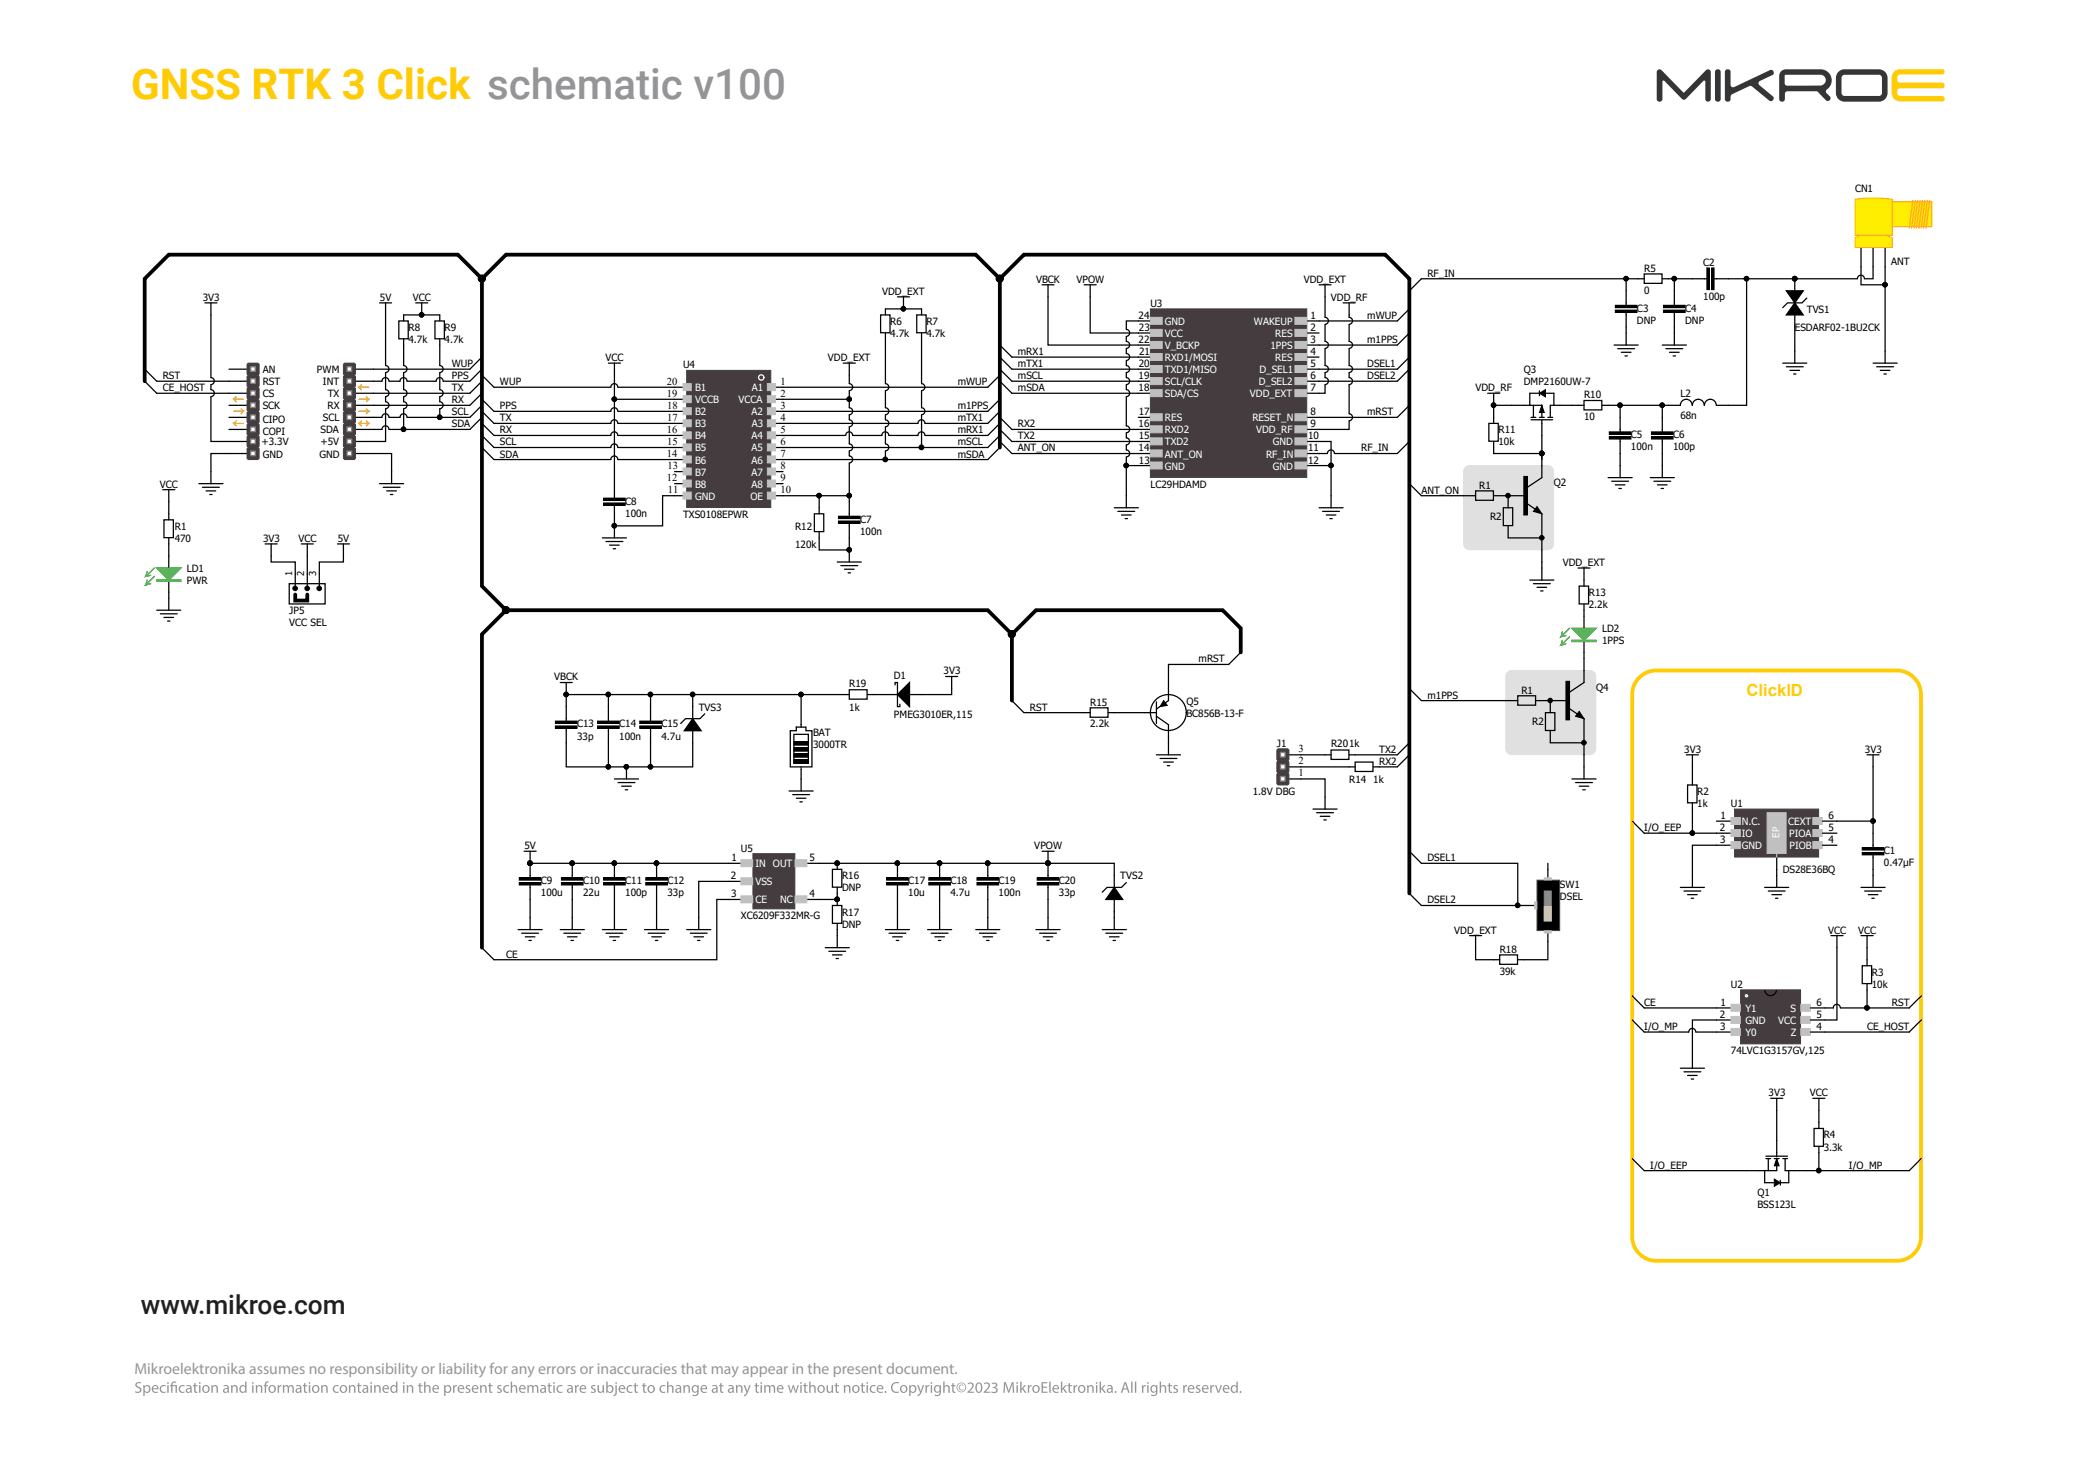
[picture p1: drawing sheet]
<svg xmlns="http://www.w3.org/2000/svg" width="420mm" height="297mm" viewBox="0 0 420 297" stroke-linecap="round" stroke-linejoin="round" font-family="sans-serif">
<defs><g id="words">
<text font-size="8.5" fill="#ffcb05" x="26.4" y="19.9">GNSS RTK 3 Click schematic v100</text>
<text font-size="5.3" fill="#231f20" x="28.4" y="264.2">www.mikroe.com</text>
<text font-size="3.4" fill="#ffcb05" x="351.3" y="140.1">ClickID</text>
<g font-size="3.2" fill="#939598">
<text x="27" y="276.3">Mikroelektronika assumes no responsibility or liability for any errors or inaccuracies that may appear in the present document.</text>
<text x="199.3" y="280.1">3</text>
</g>
<g font-size="2.1">
<text x="134.2" y="77.3">20</text>
<text x="157" y="77.3">1</text>
<text x="134.2" y="79.8">19</text>
<text x="134.2" y="82.2">18</text>
<text x="157" y="79.8">2</text>
<text x="157" y="82.2">3</text>
<text x="134.2" y="87">16</text>
<text x="134.2" y="84.6">17</text>
<text x="134.2" y="89.5">15</text>
<text x="157" y="84.6">4</text>
<text x="157" y="87">5</text>
<text x="157" y="89.5">6</text>
<text x="134.2" y="91.9">14</text>
<text x="134.3" y="94.3">13</text>
<text x="157" y="91.9">7</text>
<text x="157" y="94.3">8</text>
<text x="134.2" y="96.7">12</text>
<text x="134.3" y="99.2">11</text>
<text x="157" y="96.7">9</text>
<text x="157" y="99.2">10</text>
<text x="261.2" y="153.7">2</text>
<text x="261.2" y="151.3">3</text>
<text x="261.2" y="156.1">1</text>
</g>
<g font-size="2">
<text x="373.1" y="38.7">CN1</text>
<text x="342.6" y="53.5">C2</text>
<text x="380.4" y="53.2">ANT</text>
<text x="177.4" y="59.3">VDD_EXT</text>
<text x="208.4" y="56.9">VBCK</text>
<text x="216.5" y="56.9">VPOW</text>
<text x="262.2" y="56.9">VDD_EXT</text>
<text x="287.1" y="55.6">RF_IN</text>
<text x="330.7" y="54.7">R5</text>
<text x="330.7" y="59">0</text>
<text x="40.8" y="60.5">3V3</text>
<text x="76.4" y="60.5">5V</text>
<text x="83" y="60.5">VCC</text>
<text x="179.1" y="65.3">R6</text>
<text x="186.3" y="65.3">R7</text>
<text x="229" y="64.1">24</text>
<text x="231.4" y="61.7">U3</text>
<text x="263.6" y="64.1">1</text>
<text x="267.7" y="60.5">VDD_RF</text>
<text x="275" y="64.1">mWUP</text>
<text x="329.3" y="62.7">C3</text>
<text x="329.3" y="65.1">DNP</text>
<text x="339" y="62.7">C4</text>
<text x="339" y="65.1">DNP</text>
<text x="342.6" y="60.2">100p</text>
<text x="363.4" y="62.9">TVS1</text>
<text x="82.2" y="66.5">R8</text>
<text x="82.2" y="69">4.7k</text>
<text x="89.4" y="66.5">R9</text>
<text x="89.4" y="69">4.7k</text>
<text x="179.1" y="67.8">4.7k</text>
<text x="186.3" y="67.8">4.7k</text>
<text x="204.8" y="71.4">mRX1</text>
<text x="229" y="69">22</text>
<text x="229.1" y="66.6">23</text>
<text x="229.1" y="71.4">21</text>
<text x="263.6" y="66.6">2</text>
<text x="263.6" y="71.4">4</text>
<text x="263.6" y="69">3</text>
<text x="275" y="69">m1PPS</text>
<text x="361" y="66.5">ESDARF02-1BU2CK</text>
<text x="32.7" y="76.2">RST</text>
<text x="52.8" y="75">AN</text>
<text x="52.8" y="77.5">RST</text>
<text x="63.7" y="75">PWM</text>
<text x="65" y="77.5">INT</text>
<text x="90.9" y="76.2">PPS</text>
<text x="90.9" y="73.8">WUP</text>
<text x="100.6" y="77.5">WUP</text>
<text x="121.8" y="72.6">VCC</text>
<text x="137.4" y="74.1">U4</text>
<text x="166.5" y="72.6">VDD_EXT</text>
<text x="192.6" y="77.5">mWUP</text>
<text x="204.8" y="76.2">mSCL</text>
<text x="204.8" y="73.8">mTX1</text>
<text x="229" y="76.2">19</text>
<text x="229.1" y="73.8">20</text>
<text x="263.6" y="76.2">6</text>
<text x="263.6" y="73.8">5</text>
<text x="275" y="73.8">DSEL1</text>
<text x="275" y="76.2">DSEL2</text>
<text x="306.5" y="75">Q3</text>
<text x="306.5" y="77.5">DMP2160UW-7</text>
<text x="32.7" y="78.7">CE_HOST</text>
<text x="52.8" y="79.9">CS</text>
<text x="52.8" y="82.3">SCK</text>
<text x="65.9" y="82.3">RX</text>
<text x="65.9" y="79.9">TX</text>
<text x="90.9" y="83.5">SCL</text>
<text x="90.9" y="78.7">TX</text>
<text x="90.9" y="81.1">RX</text>
<text x="100.6" y="82.3">PPS</text>
<text x="192.6" y="82.3">m1PPS</text>
<text x="204.8" y="78.7">mSDA</text>
<text x="229" y="78.7">18</text>
<text x="229.1" y="83.5">17</text>
<text x="263.6" y="83.5">8</text>
<text x="263.6" y="78.7">7</text>
<text x="275" y="83.5">mRST</text>
<text x="296.8" y="78.7">VDD_RF</text>
<text x="318.6" y="80.1">R10</text>
<text x="338" y="79.9">L2</text>
<text x="52.6" y="89.6">+3.3V</text>
<text x="52.8" y="87.4">COPI</text>
<text x="52.8" y="85">CIPO</text>
<text x="64.5" y="87.1">SDA</text>
<text x="64.5" y="89.6">+5V</text>
<text x="65" y="84.7">SCL</text>
<text x="90.9" y="85.9">SDA</text>
<text x="100.6" y="87.2">RX</text>
<text x="100.6" y="84.7">TX</text>
<text x="100.6" y="89.6">SCL</text>
<text x="192.6" y="89.6">mSCL</text>
<text x="192.6" y="84.7">mTX1</text>
<text x="192.6" y="87.2">mRX1</text>
<text x="204.8" y="88.4">TX2</text>
<text x="204.8" y="85.9">RX2</text>
<text x="229" y="85.9">16</text>
<text x="229.1" y="88.4">15</text>
<text x="263.1" y="88.4">10</text>
<text x="263.6" y="85.9">9</text>
<text x="301.4" y="87.1">R11</text>
<text x="301.4" y="89.6">10k</text>
<text x="318.6" y="84.5">10</text>
<text x="328.1" y="88.1">C5</text>
<text x="336.5" y="88.1">C6</text>
<text x="338" y="84.2">68n</text>
<text x="52.8" y="92">GND</text>
<text x="64.2" y="92">GND</text>
<text x="100.6" y="92">SDA</text>
<text x="192.6" y="92">mSDA</text>
<text x="204.8" y="90.8">ANT_ON</text>
<text x="229" y="90.8">14</text>
<text x="229.1" y="93.2">13</text>
<text x="263.1" y="90.8">11</text>
<text x="263.1" y="93.2">12</text>
<text x="273.8" y="90.8">RF_IN</text>
<text x="328.1" y="90.5">100n</text>
<text x="336.5" y="90.5">100p</text>
<text x="32.2" y="98.1">VCC</text>
<text x="125.8" y="101.4">C8</text>
<text x="231.4" y="98.1">LC29HDAMD</text>
<text x="285.9" y="99.3">ANT_ON</text>
<text x="297.5" y="98.3">R1</text>
<text x="312.6" y="97.8">Q2</text>
<text x="35.2" y="106.5">R1</text>
<text x="125.8" y="103.9">100n</text>
<text x="137.4" y="104.1">TXS0108EPWR</text>
<text x="159.9" y="106.5">R12</text>
<text x="173" y="105.1">C7</text>
<text x="173" y="107.5">100n</text>
<text x="299.7" y="104.6">R2</text>
<text x="35.2" y="109">470</text>
<text x="52.9" y="109">3V3</text>
<text x="60" y="109">VCC</text>
<text x="67.9" y="109">5V</text>
<text x="159.9" y="110.2">120k</text>
<text x="314.3" y="113.8">VDD_EXT</text>
<text x="37.6" y="115">LD1</text>
<text x="37.6" y="117.4">PWR</text>
<text x="319.6" y="119.9">R13</text>
<text x="58.2" y="123.5">JP5</text>
<text x="58.2" y="125.9">VCC SEL</text>
<text x="319.6" y="122.3">2.2k</text>
<text x="322.3" y="127.1">LD2</text>
<text x="322.3" y="129.6">1PPS</text>
<text x="111.5" y="136.8">VBCK</text>
<text x="179.8" y="136.6">D1</text>
<text x="189.8" y="135.6">3V3</text>
<text x="241.1" y="133.2">mRST</text>
<text x="140.5" y="142.9">TVS3</text>
<text x="170.8" y="138">R19</text>
<text x="170.8" y="142.9">1k</text>
<text x="207.2" y="142.9">RST</text>
<text x="219.3" y="141.9">R15</text>
<text x="238.7" y="141.7">Q5</text>
<text x="287.1" y="140.5">m1PPS</text>
<text x="306" y="139.5">R1</text>
<text x="321" y="139">Q4</text>
<text x="116.1" y="146.3">C13</text>
<text x="116.1" y="148.7">33p</text>
<text x="124.6" y="146.3">C14</text>
<text x="124.6" y="148.7">100n</text>
<text x="133" y="146.3">C15</text>
<text x="133" y="148.7">4.7u</text>
<text x="163.6" y="148">BAT</text>
<text x="179.8" y="144.3">PMEG3010ER,115</text>
<text x="219.3" y="146.3">2.2k</text>
<text x="238.7" y="144.1">BC856B-13-F</text>
<text x="308.2" y="145.8">R2</text>
<text x="163.6" y="150.4">3000TR</text>
<text x="256.8" y="150.2">J1</text>
<text x="267.7" y="150.2">R201k</text>
<text x="277.4" y="151.4">TX2</text>
<text x="277.4" y="153.8">RX2</text>
<text x="338.8" y="151.4">3V3</text>
<text x="375.1" y="151.4">3V3</text>
<text x="252" y="159.9">1.8V DBG</text>
<text x="271.4" y="157.4">R14</text>
<text x="276.2" y="157.4">1k</text>
<text x="341.4" y="159.9">R2</text>
<text x="330.7" y="167.1">I/O_EEP</text>
<text x="341.4" y="162.3">1k</text>
<text x="345.9" y="167.1">2</text>
<text x="346" y="164.7">1</text>
<text x="348.2" y="162.3">U1</text>
<text x="367.8" y="167.1">5</text>
<text x="367.8" y="164.7">6</text>
<text x="105.5" y="170.8">5V</text>
<text x="147.1" y="173.2">1</text>
<text x="149" y="171.2">U5</text>
<text x="162.8" y="173.2">5</text>
<text x="208" y="170.8">VPOW</text>
<text x="287.1" y="173.2">DSEL1</text>
<text x="346" y="169.6">3</text>
<text x="367.8" y="169.6">4</text>
<text x="378.9" y="171.7">C1</text>
<text x="108.8" y="177.8">C9</text>
<text x="117.3" y="177.8">C10</text>
<text x="125.8" y="177.8">C11</text>
<text x="134.2" y="177.8">C12</text>
<text x="147" y="176.8">2</text>
<text x="169.4" y="176.8">R16</text>
<text x="169.4" y="179.2">DNP</text>
<text x="182.7" y="177.8">C17</text>
<text x="191.2" y="177.8">C18</text>
<text x="200.9" y="177.8">C19</text>
<text x="213" y="177.8">C20</text>
<text x="225.3" y="176.8">TVS2</text>
<text x="313.8" y="178.5">SW1</text>
<text x="358.6" y="175.6">DS28E36BQ</text>
<text x="378.9" y="174.2">0.47µF</text>
<text x="108.8" y="180.2">100u</text>
<text x="117.3" y="180.2">22u</text>
<text x="125.8" y="180.2">100p</text>
<text x="134.2" y="180.2">33p</text>
<text x="147.1" y="180.5">3</text>
<text x="149" y="184.8">XC6209F332MR-G</text>
<text x="162.8" y="180.5">4</text>
<text x="169.4" y="184.1">R17</text>
<text x="182.7" y="180.2">10u</text>
<text x="191.2" y="180.2">4.7u</text>
<text x="200.9" y="180.2">100n</text>
<text x="213" y="180.2">33p</text>
<text x="287.1" y="181.7">DSEL2</text>
<text x="313.8" y="180.9">DSEL</text>
<text x="169.4" y="186.5">DNP</text>
<text x="292.5" y="187.7">VDD_EXT</text>
<text x="301.7" y="191.6">R18</text>
<text x="367.7" y="187.7">VCC</text>
<text x="373.8" y="187.7">VCC</text>
<text x="101.8" y="192.6">CE</text>
<text x="301.7" y="196">39k</text>
<text x="376.5" y="196.2">R3</text>
<text x="330.7" y="202.3">CE</text>
<text x="346" y="202.3">1</text>
<text x="348.2" y="198.6">U2</text>
<text x="365.4" y="202.3">6</text>
<text x="376.5" y="198.6">10k</text>
<text x="380.5" y="202.3">RST</text>
<text x="330.7" y="207.1">I/O_MP</text>
<text x="345.9" y="204.7">2</text>
<text x="346" y="207.1">3</text>
<text x="365.4" y="204.7">5</text>
<text x="365.4" y="207.1">4</text>
<text x="375.6" y="207.1">CE_HOST</text>
<text x="348.2" y="212">74LVC1G3157GV,125</text>
<text x="355.8" y="220.4">3V3</text>
<text x="364.1" y="220.4">VCC</text>
<text x="366.8" y="228.9">R4</text>
<text x="366.8" y="231.4">3.3k</text>
<text x="331.9" y="235">I/O_EEP</text>
<text x="371.9" y="235">I/O_MP</text>
<text x="353.5" y="240.6">Q1</text>
<text x="353.5" y="243">BSS123L</text>
</g>
<g font-size="2" fill="#fff">
<text x="234.3" y="65.3">GND</text>
<text x="252.2" y="65.3">WAKEUP</text>
<text x="234.3" y="70.2">V_BCKP</text>
<text x="234.3" y="67.8">VCC</text>
<text x="255.6" y="70.2">1PPS</text>
<text x="256.5" y="67.8">RES</text>
<text x="234.3" y="77.5">SCL/CLK</text>
<text x="234.3" y="75">TXD1/MISO</text>
<text x="234.3" y="72.6">RXD1/MOSI</text>
<text x="253.2" y="77.5">D_SEL2</text>
<text x="253.3" y="75">D_SEL1</text>
<text x="256.5" y="72.6">RES</text>
<text x="139.8" y="83.5">B2</text>
<text x="139.8" y="81.1">VCCB</text>
<text x="139.8" y="78.7">B1</text>
<text x="148.5" y="81.1">VCCA</text>
<text x="151.1" y="83.5">A2</text>
<text x="151.3" y="78.7">A1</text>
<text x="234.3" y="79.9">SDA/CS</text>
<text x="251.4" y="79.9">VDD_EXT</text>
<text x="139.8" y="88.4">B4</text>
<text x="139.8" y="85.9">B3</text>
<text x="151.1" y="88.4">A4</text>
<text x="151.2" y="85.9">A3</text>
<text x="234.3" y="89.6">TXD2</text>
<text x="234.3" y="87.1">RXD2</text>
<text x="234.3" y="84.7">RES</text>
<text x="251.9" y="84.7">RESET_N</text>
<text x="252.7" y="87.1">VDD_RF</text>
<text x="256" y="89.6">GND</text>
<text x="139.8" y="95.6">B7</text>
<text x="139.8" y="93.2">B6</text>
<text x="139.8" y="90.8">B5</text>
<text x="151.1" y="93.2">A6</text>
<text x="151.2" y="90.8">A5</text>
<text x="151.2" y="95.6">A7</text>
<text x="234.3" y="94.4">GND</text>
<text x="234.3" y="92">ANT_ON</text>
<text x="254.7" y="92">RF_IN</text>
<text x="256" y="94.4">GND</text>
<text x="139.8" y="100.5">GND</text>
<text x="139.8" y="98.1">B8</text>
<text x="150.9" y="100.5">OE</text>
<text x="151.1" y="98.1">A8</text>
<text x="350.4" y="165.9">N.C.</text>
<text x="359.7" y="165.9">CEXT</text>
<text x="350.4" y="168.3">IO</text>
<text x="350.4" y="170.8">GND</text>
<text x="359.9" y="168.3">PIOA</text>
<text x="360" y="170.8">PIOB</text>
<text x="151.9" y="174.4">IN</text>
<text x="151.9" y="178">VSS</text>
<text x="155.5" y="174.4">OUT</text>
<text x="151.9" y="181.7">CE</text>
<text x="157" y="181.7">NC</text>
<text x="351.1" y="203.5">Y1</text>
<text x="360.2" y="203.5">S</text>
<text x="351.1" y="205.9">GND</text>
<text x="351.1" y="208.3">Y0</text>
<text x="357.7" y="205.9">VCC</text>
<text x="360.2" y="208.3">Z</text>
</g>
<g font-size="1.9">
<text x="58.8" y="115.9" transform="rotate(-90 58.8 115.9)">1</text>
<text x="61.2" y="115.9" transform="rotate(-90 61.2 115.9)">2</text>
<text x="63.6" y="115.9" transform="rotate(-90 63.6 115.9)">3</text>
</g>
<text font-size="1.9" fill="#fff" x="358" y="168.5" transform="rotate(-90 358 168.5)">EP</text>
</g></defs>
<!-- layer: Layer 1 -->
<path d="M381 14.4l.6-.4 .7-.1h8.4a.54 .54 0 0 1 .5 .5 .54 .54 0 0 1-.5 .6h-8.6a.9 .9 0 0 0-.5 .8 .9 .9 0 0 0 .5 .8h8.6a.58 .58 0 0 1 .5 .6 .58 .58 0 0 1-.5 .6h-8.6a.8 .8 0 0 0-.5 .8 .8 .8 0 0 0 .7 .7h8.4a.55 .55 0 0 1 .5 .5 .55 .55 0 0 1-.5 .6h-8.4a1.74 1.74 0 0 1-1.8-1.8v-3.3z" fill-rule="evenodd" fill="#ffcb05"/>
<path d="M359 15.1l7.2-.1a1.09 1.09 0 0 1 1.1 1.1 1.09 1.09 0 0 1-1.1 1.1h-6.9l-.3-.5zM358.4 14.2l-.4 .5-.1 .6v4.6a.58 .58 0 0 0 .6 .5 .58 .58 0 0 0 .5-.5l.1-1.2 .3-.3h5.9l.4 .1 1.6 1.7a.56 .56 0 0 0 .7-.1 .56 .56 0 0 0 .1-.7l-.6-.5a.61 .61 0 0 1-.2-.7 .61 .61 0 0 1 .5-.4 2.22 2.22 0 0 0 .5-2.5 2.22 2.22 0 0 0-2.1-1.4h-6.9zM347.1 14.1l-.1 .3v5.5a.58 .58 0 0 0 .5 .5 .58 .58 0 0 0 .6-.5v-.7l.3-.2 3.7-1.7 .3 .1 3.5 2.8a.57 .57 0 0 0 .7-.1 .57 .57 0 0 0 0-.7l-2.7-2.3-.2-.4 .3-.4 2.5-1.2a.56 .56 0 0 0 .2-.7 .56 .56 0 0 0-.7-.3l-7.3 3.5-.4-.1-.2-.3v-2.8a.58 .58 0 0 0-.4-.5 .58 .58 0 0 0-.6 .2zM345.1 14.1l-.1 .3v5.5a.58 .58 0 0 0 .5 .5 .58 .58 0 0 0 .6-.5v-5.5l-.3-.4zM369.8 14.4l.9-.4 7.2-.1a1.74 1.74 0 0 1 1.8 1.8v3a1.74 1.74 0 0 1-1.8 1.7h-6.8a1.74 1.74 0 0 1-1.8-1.7v-3.4zM370.6 15.2l-.2 .5v3l.3 .5 7.2 .1 .6-.3 .1-3.3-.4-.6-7.1-.1zM333.4 14.1l-.1 .4v5.4a.58 .58 0 0 0 .5 .5 .58 .58 0 0 0 .6-.5v-3.5l.3-.2 3.6 3.7 .4 .2 .4-.2 3.5-3.6 .3-.1 .1 .2v3.5a.55 .55 0 0 0 .6 .5 .55 .55 0 0 0 .5-.5v-5.4a.57 .57 0 0 0-.3-.5 .57 .57 0 0 0-.6 .1l-4.5 4.5-4.5-4.5a.56 .56 0 0 0-.8 0z" fill-rule="evenodd" fill="#343537"/>
<path d="M249.3 279.9a.2 .2 0 0 1 .4 0 .2 .2 0 0 1-.4 0zM248 278.8a.57 .57 0 0 0-.2 .7 .57 .57 0 0 0 .7 .3 .57 .57 0 0 0 .2-.7 .57 .57 0 0 0-.7-.3zM247.7 278.7a.6 .6 0 0 1 1 0v-.9h.3v2.3h-.3v-.3a.7 .7 0 0 1-1 .2 .7 .7 0 0 1-.1-1zM246.4 278.8l-.2 .4h.8l-.1-.4zM246.1 278.7a.67 .67 0 0 1 .9-.1 .67 .67 0 0 1 .3 .8h-1.1a.59 .59 0 0 0 1 .4v.2a.84 .84 0 0 1-1.1-.2 .84 .84 0 0 1 0-1.1zM244.4 278.5h.3l.4 1.3 .4-1.3h.3l-.6 1.6h-.2zM243.4 278.5h.3v.3l.3-.3h.2v.3h-.3l-.2 .3v1h-.3zM242.2 278.8l-.2 .4h.8l-.1-.4zM241.9 278.7a.67 .67 0 0 1 .9-.1 .67 .67 0 0 1 .3 .8h-1.1a.59 .59 0 0 0 1 .4v.2a.84 .84 0 0 1-1.1-.2 .84 .84 0 0 1 0-1.1zM240.6 278.7a.67 .67 0 0 1 .8-.1v.2a.36 .36 0 0 0-.6 .1l.3 .3a.46 .46 0 0 1 .4 .4 .46 .46 0 0 1-.3 .4h-.7l.1-.2 .3 .1 .3-.1v-.2l-.3-.2a.44 .44 0 0 1-.3-.7zM239.4 278.8l-.2 .4h.8l-.2-.4zM239.1 278.7a.67 .67 0 0 1 .8-.1 .67 .67 0 0 1 .3 .8h-1a.59 .59 0 0 0 .9 .4l.1 .2a.84 .84 0 0 1-1.1-.2 .84 .84 0 0 1 0-1.1zM238 278.5h.2l.1 .3 .2-.3h.3v.3h-.3l-.2 .3v1h-.3zM236.1 278.7a.67 .67 0 0 1 .8-.1l-.1 .2a.36 .36 0 0 0-.5 .1l.3 .3a.46 .46 0 0 1 .4 .4 .46 .46 0 0 1-.3 .4h-.7v-.2l.4 .1 .3-.1v-.2l-.3-.2a.44 .44 0 0 1-.3-.7zM235.1 278.2l.3-.1v.4h.4v.2h-.4v1l.3 .2v.2h-.4l-.2-.3v-1.1h-.3v-.2h.3zM233.3 277.8h.3v1a.55 .55 0 0 1 .9 0l.1 1.3h-.3l-.1-1.3a.4 .4 0 0 0-.6 .3v1h-.3zM231.9 278.8a.61 .61 0 0 0 .2 1.1 .54 .54 0 0 0 .5-.7 .54 .54 0 0 0-.7-.4zM231.6 278.7a.59 .59 0 0 1 1 .1v-.3h.2v.5a1.88 1.88 0 0 1-.2 1.5l-.8 .2-.3-.1 .1-.2a.57 .57 0 0 0 .7 .1 .57 .57 0 0 0 .2-.7 .69 .69 0 0 1-.9 .1 .69 .69 0 0 1-.2-.9zM230.8 278.5h.2v1.6h-.2zM230.8 278h.2v.2h-.2zM229.7 278.5h.2l.1 .3 .2-.3h.3v.3h-.3l-.2 .3v1h-.3zM228.3 277.8h.3v2.3h-.3zM227.5 277.8h.3v2.3h-.3zM226.3 278.2l-.3 1h.7zM226.2 277.9h.3l.7 2.2h-.3l-.2-.7h-.7l-.3 .7h-.3zM224.2 279.9a.2 .2 0 0 1 .4 0 .2 .2 0 0 1-.4 0zM223 279.4l-.1 .2a.33 .33 0 0 0 .4 .3 .33 .33 0 0 0 .2-.3v-.3zM222.7 278.6l.3-.1a.58 .58 0 0 1 .8 .6v1h-.2v-.2a.49 .49 0 0 1-.8 .1 .49 .49 0 0 1 .1-.8l.6-.1v-.2a.49 .49 0 0 0-.7-.1zM221.2 277.8h.3v1.4l.6-.7h.3l-.6 .7 .7 .9h-.4l-.5-.8-.1 .2v.6h-.3zM220.4 278.5h.3v1.6h-.3zM220.5 278h.2v.2h-.2zM218.7 278.5h.2v.3a.57 .57 0 0 1 .7-.3 .57 .57 0 0 1 .4 .7v.9h-.3v-.9l-.1-.4a.4 .4 0 0 0-.6 .3v1h-.3zM217.3 278.8a.57 .57 0 0 0-.2 .7 .57 .57 0 0 0 .7 .3 .57 .57 0 0 0 .2-.7 .57 .57 0 0 0-.7-.3zM216.8 279.3a.78 .78 0 0 1 1.5 0 .78 .78 0 0 1-1.5 0zM215.9 278.5h.3v.3l.2-.3h.3v.3h-.3l-.2 .3v1h-.3zM215 278.2l.2-.1v.4h.4v.2h-.4v1l.4 .2v.2h-.4l-.2-.3v-1.1h-.3v-.2h.3zM213.4 277.8h.3v1.4l.6-.7h.3l-.6 .7 .7 .9h-.4l-.5-.8-.1 .2v.6h-.3zM212.2 278.8l-.2 .4h.8l-.2-.4zM211.9 278.7a.67 .67 0 0 1 .8-.1 .67 .67 0 0 1 .3 .8h-1a.59 .59 0 0 0 .9 .4l.1 .2a.84 .84 0 0 1-1.1-.2 .84 .84 0 0 1 0-1.1zM211.1 277.8h.2v2.3h-.2zM209.5 277.9h1.2v.3h-.9v.6h.8v.3h-.8v.7h.9v.3h-1.2zM208.1 278.8a.57 .57 0 0 0-.2 .7 .57 .57 0 0 0 .7 .3 .57 .57 0 0 0 .2-.7 .57 .57 0 0 0-.7-.3zM207.6 279.3a.78 .78 0 0 1 1.5 0 .78 .78 0 0 1-1.5 0zM206.7 278.5h.3v.3l.2-.3h.3v.3h-.3l-.2 .3v1h-.3zM205.2 277.8h.3v1.4l.6-.7h.3l-.6 .7 .7 .9h-.3l-.6-.8-.1 .2v.6h-.3zM204.5 278.5h.2v1.6h-.2zM204.5 278h.2v.2h-.2zM202 277.9h.3l.6 1.8 .6-1.8h.4l.1 2.2h-.3v-1.9l-.7 1.9h-.2l-.6-1.9-.1 1.9h-.3zM197.9 278.2a.69 .69 0 0 1 1-.1 .69 .69 0 0 1 0 1l-.7 .7h1v.3h-1.3v-.2l.5-.6a.75 .75 0 0 0 .3-1l-.4-.1-.3 .2zM196.7 278.2l-.2 .8a.68 .68 0 0 0 .4 .9 1.07 1.07 0 0 0 0-1.7zM196.4 278.2a.63 .63 0 0 1 .7-.2 .63 .63 0 0 1 .4 .6 1.14 1.14 0 0 1-.6 1.5 1.2 1.2 0 0 1-.5-1.9zM194.6 278.2a.69 .69 0 0 1 1-.1 .69 .69 0 0 1 .1 1l-.7 .7h.9v.3h-1.3v-.2l.6-.6a.75 .75 0 0 0 .2-1l-.4-.1-.3 .2zM193 278.6l.5-.2 .3 .1v.1a.47 .47 0 0 0-.7 .1 .47 .47 0 0 0 0 .6 .47 .47 0 0 0 .7 .1v.1a.6 .6 0 0 1-.8-.1 .6 .6 0 0 1 0-.8zM192.6 279a.83 .83 0 0 0 1.6 0 .83 .83 0 0 0-1.6 0zM192.4 279a.97 .97 0 0 1 1.9 0 .97 .97 0 0 1-1.9 0zM191.5 278.2l.3-.1v.4h.4v.2h-.4v1l.4 .2v.2h-.4l-.2-.3-.1-1.1h-.2v-.2h.2zM189.7 277.8h.3v1a.55 .55 0 0 1 1 0v1.3h-.2l-.2-1.3a.4 .4 0 0 0-.6 .3v1h-.3zM188.3 278.8a.61 .61 0 0 0 .3 1.1 .54 .54 0 0 0 .4-.7 .54 .54 0 0 0-.7-.4zM188.1 278.7a.59 .59 0 0 1 .9 .1v-.3h.3v.5a1.88 1.88 0 0 1-.3 1.5l-.7 .2-.3-.1v-.2a.57 .57 0 0 0 .7 .1 .57 .57 0 0 0 .3-.7 .69 .69 0 0 1-1 .1 .69 .69 0 0 1-.1-.9zM187.2 278.5h.3v1.6h-.3zM187.2 278h.3v.2h-.3zM186.2 278.5h.2v.3l.3-.3h.2v.3h-.2l-.2 .3-.1 1h-.2zM184.5 278.5h.3l.4 1.3 .4-1.3h.3l-.8 1.9-.5 .4v-.3a.53 .53 0 0 0 .4-.6zM183.3 278.9a.56 .56 0 0 0-.1 .7 .56 .56 0 0 0 .6 .2 .58 .58 0 0 0 .3-.7 .58 .58 0 0 0-.7-.3zM182.9 278.5h.2v.3a.71 .71 0 0 1 1-.2 .71 .71 0 0 1 .2 1 .64 .64 0 0 1-1.1 .3v.8h-.3zM181.5 278.8a.57 .57 0 0 0-.2 .7 .57 .57 0 0 0 .7 .3 .57 .57 0 0 0 .2-.7 .57 .57 0 0 0-.7-.3zM181 279.3a.78 .78 0 0 1 1.5 0 .78 .78 0 0 1-1.5 0zM179.7 278.1l.9-.2 .2 .1v.2a.88 .88 0 0 0-1.3 .8 .88 .88 0 0 0 1.3 .8v.2a1.12 1.12 0 0 1-1.5-.4 1.12 1.12 0 0 1 .4-1.5zM177.9 279.9a.2 .2 0 0 1 .4 0 .2 .2 0 0 1-.4 0zM176.8 278.8l-.2 .4h.8l-.1-.4zM176.5 278.7a.67 .67 0 0 1 .9-.1 .67 .67 0 0 1 .3 .8h-1.1a.59 .59 0 0 0 1 .4v.2a.84 .84 0 0 1-1.1-.2 .84 .84 0 0 1 0-1.1zM175.2 278.7l.6-.2 .3 .1v.2a.58 .58 0 0 0-.9 .5 .58 .58 0 0 0 .9 .5v.2a.81 .81 0 0 1-1-.2 .81 .81 0 0 1 .1-1.1zM174.3 278.5h.3v1.6h-.3zM174.3 278h.3v.2h-.3zM173.3 278.2l.3-.1v.4h.4v.2h-.4v1l.4 .2v.2h-.4l-.3-.3v-1.1h-.2v-.2h.2zM171.9 278.8a.57 .57 0 0 0-.2 .7 .57 .57 0 0 0 .7 .3 .57 .57 0 0 0 .2-.7 .57 .57 0 0 0-.7-.3zM171.3 279.3a.8 .8 0 0 1 1.6 0 .8 .8 0 0 1-1.6 0zM169.7 278.5h.3v.3a.57 .57 0 0 1 .7-.3 .57 .57 0 0 1 .4 .7v.9h-.3v-.9l-.2-.4a.4 .4 0 0 0-.6 .3v1h-.3zM168.1 278.2l.3-.1v.4h.4v.2h-.4v1l.3 .2v.2h-.4l-.2-.3v-1.1h-.3v-.2h.3zM166.3 278.5h.2l.1 1.1 .3 .3 .4-.3v-1.1h.3v1.6h-.3v-.3l-.3 .3a.52 .52 0 0 1-.7-.3zM164.9 278.8a.57 .57 0 0 0-.2 .7 .57 .57 0 0 0 .7 .3 .57 .57 0 0 0 .2-.7 .57 .57 0 0 0-.7-.3zM164.4 279.3a.78 .78 0 0 1 1.5 0 .78 .78 0 0 1-1.5 0zM162.8 277.8h.2v1a.55 .55 0 0 1 1 0l.1 1.3h-.3l-.1-1.3a.4 .4 0 0 0-.7 .3v1h-.2zM161.8 278.2l.3-.1v.4h.4v.2h-.4v1l.3 .2v.2h-.4l-.2-.3v-1.1h-.3v-.2h.3zM161 278.5h.3v1.6h-.3zM161 278h.2v.2h-.2zM158.5 278.5h.3l.3 1.3 .4-1.3h.2l.4 1.3 .3-1.3h.3l-.5 1.6h-.3l-.3-1.3-.4 1.3h-.3zM156.7 278.8l-.2 .4h.9l-.2-.4zM156.5 278.7a.67 .67 0 0 1 .8-.1 .67 .67 0 0 1 .3 .8h-1.1a.59 .59 0 0 0 1 .4v.2a.84 .84 0 0 1-1.1-.2 .84 .84 0 0 1 .1-1.1zM153.7 278.5h.3v.3a.52 .52 0 0 1 .4-.3 .52 .52 0 0 1 .5 .3l.3-.3a.49 .49 0 0 1 .7 .3v1.3h-.3v-1.2l-.3-.2-.3 .3v1.1h-.3v-1.2a.35 .35 0 0 0-.5-.1 .35 .35 0 0 0-.2 .3v1h-.3zM153 278.5h.3v1.6h-.3zM153 278h.2v.2h-.2zM152 278.2l.3-.1v.4h.4v.2h-.4v1l.3 .2 .1 .2h-.5l-.2-.3v-1.1h-.2v-.2h.2zM149.6 278.5h.3l.4 1.3 .4-1.3h.3l-.8 1.9-.5 .4-.1-.3a.53 .53 0 0 0 .5-.6zM148 278.5h.3v.3a.57 .57 0 0 1 .7-.3 .57 .57 0 0 1 .4 .7v.9h-.3v-.9l-.2-.4a.4 .4 0 0 0-.6 .3v1h-.3zM146.8 279.4l-.1 .2a.33 .33 0 0 0 .3 .3 .33 .33 0 0 0 .3-.3v-.3zM146.5 278.6l.3-.1a.58 .58 0 0 1 .8 .6v1h-.2l-.1-.2a.49 .49 0 0 1-.7 .1 .49 .49 0 0 1 0-.8l.7-.1v-.2a.49 .49 0 0 0-.7-.1zM144.9 278.2l.2-.1v.4h.4v.2h-.4v1l.4 .2v.2h-.4l-.2-.3v-1.1h-.3v-.2h.3zM143.5 279.4l-.1 .2a.33 .33 0 0 0 .4 .3 .33 .33 0 0 0 .3-.3v-.3zM143.3 278.6l.3-.1a.58 .58 0 0 1 .8 .6v1h-.3v-.2a.49 .49 0 0 1-.7 .1 .49 .49 0 0 1 0-.8l.7-.1v-.2a.49 .49 0 0 0-.8-.1zM141.4 278.8l-.2 .4h.8l-.2-.4zM141.1 278.7a.67 .67 0 0 1 .8-.1 .67 .67 0 0 1 .3 .8h-1a.59 .59 0 0 0 .9 .4l.1 .2a.84 .84 0 0 1-1.1-.2 .84 .84 0 0 1 0-1.1zM139.6 278.8a.61 .61 0 0 0 .3 1.1 .54 .54 0 0 0 .4-.7 .54 .54 0 0 0-.7-.4zM139.3 278.7a.59 .59 0 0 1 1 .1v-.3h.3l-.1 .5a1.88 1.88 0 0 1-.2 1.5l-.7 .2-.3-.1v-.2a.57 .57 0 0 0 .7 .1 .57 .57 0 0 0 .3-.7 .69 .69 0 0 1-1 .1 .69 .69 0 0 1-.1-.9zM137.5 278.5h.2v.3a.57 .57 0 0 1 .7-.3 .57 .57 0 0 1 .4 .7v.9h-.3v-.9l-.1-.4a.4 .4 0 0 0-.6 .3v1h-.3zM136.2 279.4l-.1 .2a.33 .33 0 0 0 .4 .3 .33 .33 0 0 0 .3-.3v-.3zM135.9 278.6l.3-.1a.58 .58 0 0 1 .8 .6v1h-.2v-.2a.49 .49 0 0 1-.8 .1 .49 .49 0 0 1 .1-.8l.6-.1v-.2a.49 .49 0 0 0-.7-.1zM134.2 277.8h.3v1a.55 .55 0 0 1 .9 0l.1 1.3h-.3l-.1-1.3a.4 .4 0 0 0-.6 .3v1h-.3zM132.9 278.7l.6-.2 .4 .1-.1 .2a.58 .58 0 0 0-.9 .5 .58 .58 0 0 0 .9 .5l.1 .2a.81 .81 0 0 1-1.1-.2 .81 .81 0 0 1 .1-1.1zM130.7 278.8a.57 .57 0 0 0-.2 .7 .57 .57 0 0 0 .7 .3 .57 .57 0 0 0 .2-.7 .57 .57 0 0 0-.7-.3zM130.2 279.3a.78 .78 0 0 1 1.5 0 .78 .78 0 0 1-1.5 0zM129.4 278.2l.2-.1v.4h.4v.2h-.4l.1 1 .3 .2v.2h-.4l-.2-.3v-1.1h-.3v-.2h.3zM127.6 278.2l.3-.1v.4h.4v.2h-.4v1l.4 .2v.2h-.4l-.2-.3-.1-1.1h-.2v-.2h.2zM126.2 278.7l.6-.2 .4 .1v.2a.58 .58 0 0 0-.9 .5 .58 .58 0 0 0 .9 .5v.2a.81 .81 0 0 1-1-.2 .81 .81 0 0 1 0-1.1zM124.9 278.8l-.2 .4h.8l-.1-.4zM124.6 278.7a.67 .67 0 0 1 .8-.1 .67 .67 0 0 1 .4 .8h-1.1a.59 .59 0 0 0 .9 .4l.1 .2a.84 .84 0 0 1-1.1-.2 .84 .84 0 0 1 0-1.1zM123.8 278h.3v.2h-.3zM123.8 278.5h.3v1.7l-.2 .4-.5 .1v-.2l.3-.1 .1-.3zM122.3 278.9a.56 .56 0 0 0 0 .7 .56 .56 0 0 0 .6 .2 .58 .58 0 0 0 .2-.7 .58 .58 0 0 0-.6-.3zM122 277.8h.2v1a.71 .71 0 0 1 1-.2 .71 .71 0 0 1 .1 1 .64 .64 0 0 1-.5 .5 .64 .64 0 0 1-.6-.3v.3h-.3zM120.2 278.5h.3v1.1l.3 .3 .4-.3v-1.1h.3v1.6h-.2l-.1-.3-.2 .3a.52 .52 0 0 1-.8-.3zM118.9 278.7a.67 .67 0 0 1 .9-.1l-.1 .2a.36 .36 0 0 0-.6 .1l.3 .3a.46 .46 0 0 1 .4 .4 .46 .46 0 0 1-.2 .4h-.8l.1-.2 .4 .1 .2-.1v-.2l-.2-.2a.44 .44 0 0 1-.4-.7zM117 278.8l-.2 .4h.9l-.2-.4zM116.8 278.7a.67 .67 0 0 1 .8-.1 .67 .67 0 0 1 .3 .8h-1.1a.59 .59 0 0 0 1 .4v.2a.84 .84 0 0 1-1.1-.2 .84 .84 0 0 1 .1-1.1zM115.7 278.5h.2v.3l.3-.3h.2v.3h-.2l-.2 .3v1h-.3zM114.4 279.4l-.1 .2a.33 .33 0 0 0 .4 .3 .33 .33 0 0 0 .3-.3v-.3zM114.1 278.6l.4-.1a.58 .58 0 0 1 .7 .6v1h-.2v-.2a.49 .49 0 0 1-.8 .1 .49 .49 0 0 1 .1-.8l.6-.1v-.2a.49 .49 0 0 0-.7-.1zM112.2 278.7l.6-.2 .4 .1-.1 .2a.58 .58 0 0 0-.9 .5 .58 .58 0 0 0 .9 .5v.2a.81 .81 0 0 1-1-.2 .81 .81 0 0 1 .1-1.1zM111.3 278.5h.3v1.6h-.3zM111.3 278h.3v.2h-.3zM110.3 278.2l.3-.1v.4h.4v.2h-.4v1l.4 .2v.2h-.4l-.3-.3v-1.1h-.2v-.2h.2zM109 279.4l-.1 .2a.33 .33 0 0 0 .4 .3 .33 .33 0 0 0 .2-.3v-.3zM108.7 278.6l.3-.1a.58 .58 0 0 1 .8 .6v1h-.2v-.2a.49 .49 0 0 1-.8 .1 .49 .49 0 0 1 .1-.8l.6-.1v-.2a.49 .49 0 0 0-.7-.1zM106.1 278.5h.2v.3a.52 .52 0 0 1 .5-.3 .52 .52 0 0 1 .5 .3l.3-.3a.49 .49 0 0 1 .6 .3l.1 1.3h-.3v-1.2l-.3-.2-.4 .3v1.1h-.2l-.1-1.2a.35 .35 0 0 0-.4-.1 .35 .35 0 0 0-.2 .3v1h-.3zM104.9 278.8l-.2 .4h.8l-.2-.4zM104.6 278.7a.67 .67 0 0 1 .8-.1 .67 .67 0 0 1 .3 .8h-1a.59 .59 0 0 0 .9 .4l.1 .2a.84 .84 0 0 1-1.1-.2 .84 .84 0 0 1 0-1.1zM102.7 277.8h.3v1a.55 .55 0 0 1 1 0v1.3h-.2l-.2-1.3a.4 .4 0 0 0-.6 .3v1h-.3zM101.4 278.7l.6-.2 .4 .1v.2a.58 .58 0 0 0-.9 .5 .58 .58 0 0 0 .9 .5v.2a.81 .81 0 0 1-1-.2 .81 .81 0 0 1 0-1.1zM100.1 278.7a.67 .67 0 0 1 .8-.1l-.1 .2a.36 .36 0 0 0-.5 .1l.3 .3a.46 .46 0 0 1 .3 .4 .46 .46 0 0 1-.2 .4h-.8l.1-.2 .4 .1 .3-.1v-.2l-.3-.2a.44 .44 0 0 1-.3-.7zM98.4 278.2l.3-.1v.4h.4v.2h-.4v1l.3 .2 .1 .2h-.5l-.2-.3v-1.1h-.2v-.2h.2zM96.6 278.5h.2v.3a.57 .57 0 0 1 .7-.3 .57 .57 0 0 1 .4 .7v.9h-.3v-.9l-.1-.4a.4 .4 0 0 0-.6 .3v1h-.3zM95.3 278.8l-.1 .4h.8l-.2-.4zM95.1 278.7a.67 .67 0 0 1 .8-.1 .67 .67 0 0 1 .3 .8h-1.1a.59 .59 0 0 0 1 .4v.2a.84 .84 0 0 1-1-.2 .84 .84 0 0 1 0-1.1zM93.7 278.7a.67 .67 0 0 1 .9-.1l-.1 .2a.36 .36 0 0 0-.6 .1l.3 .3a.46 .46 0 0 1 .4 .4 .46 .46 0 0 1-.2 .4h-.8l.1-.2 .4 .1 .2-.1v-.2l-.2-.2a.44 .44 0 0 1-.4-.7zM92.5 278.8l-.2 .4h.8l-.1-.4zM92.2 278.7a.67 .67 0 0 1 .9-.1 .67 .67 0 0 1 .3 .8h-1.1a.59 .59 0 0 0 1 .4v.2a.84 .84 0 0 1-1.1-.2 .84 .84 0 0 1 0-1.1zM91.1 278.5h.3v.3l.2-.3h.3v.3h-.3l-.2 .3v1h-.3zM89.7 278.9a.56 .56 0 0 0-.1 .7 .56 .56 0 0 0 .7 .2 .58 .58 0 0 0 .2-.7 .58 .58 0 0 0-.6-.3zM89.3 278.5h.3v.3a.71 .71 0 0 1 1-.2 .71 .71 0 0 1 .1 1 .64 .64 0 0 1-1.1 .3v.8h-.3zM87.4 278.8l-.2 .4h.8l-.1-.4zM87.1 278.7a.67 .67 0 0 1 .9-.1 .67 .67 0 0 1 .3 .8h-1.1a.59 .59 0 0 0 1 .4v.2a.84 .84 0 0 1-1.1-.2 .84 .84 0 0 1 0-1.1zM85.3 277.8h.3v1a.55 .55 0 0 1 1 0v1.3h-.3l-.1-1.3a.4 .4 0 0 0-.6 .3v1h-.3zM84.3 278.2l.3-.1v.4h.4v.2h-.4v1l.4 .2v.2h-.4l-.3-.3v-1.1h-.2v-.2h.2zM81.8 278.5h.3v.3a.57 .57 0 0 1 .7-.3 .57 .57 0 0 1 .3 .7v.9h-.3v-.9l-.1-.4a.4 .4 0 0 0-.6 .3v1h-.3zM81.1 278.5h.3v1.6h-.3zM81.1 278h.2v.2h-.2zM79 278.8a.57 .57 0 0 0-.2 .7 .57 .57 0 0 0 .6 .3 .57 .57 0 0 0 .3-.7 .57 .57 0 0 0-.7-.3zM78.7 278.7a.6 .6 0 0 1 1 0v-.9h.2l.1 2.3h-.3v-.3a.7 .7 0 0 1-1 .2 .7 .7 0 0 1-.1-1zM77.4 278.8l-.2 .4h.8l-.1-.4zM77.1 278.7a.67 .67 0 0 1 .8-.1 .67 .67 0 0 1 .4 .8h-1.1a.59 .59 0 0 0 .9 .4l.1 .2a.84 .84 0 0 1-1.1-.2 .84 .84 0 0 1 0-1.1zM75.2 278.5h.3v.3a.57 .57 0 0 1 .7-.3 .57 .57 0 0 1 .4 .7v.9h-.3v-.9l-.2-.4a.4 .4 0 0 0-.6 .3v1h-.2zM74.5 278.5h.3v1.6h-.3zM74.5 278h.3v.2h-.3zM73.2 279.4l-.1 .2a.33 .33 0 0 0 .4 .3 .33 .33 0 0 0 .3-.3v-.3zM73 278.6l.3-.1a.58 .58 0 0 1 .8 .6v1h-.3v-.2a.49 .49 0 0 1-.7 .1 .49 .49 0 0 1 0-.8l.7-.1v-.2a.49 .49 0 0 0-.8-.1zM72 278.2l.3-.1v.4h.4v.2h-.4v1l.3 .2 .1 .2h-.5l-.2-.3v-1.1h-.2v-.2h.2zM70.2 278.5h.2v.3a.57 .57 0 0 1 .7-.3 .57 .57 0 0 1 .4 .7v.9h-.3l-.1-1.3a.4 .4 0 0 0-.6 .3v1h-.3zM68.8 278.8a.57 .57 0 0 0-.2 .7 .57 .57 0 0 0 .7 .3 .57 .57 0 0 0 .2-.7 .57 .57 0 0 0-.7-.3zM68.3 279.3a.78 .78 0 0 1 1.5 0 .78 .78 0 0 1-1.5 0zM67.2 278.7l.6-.2 .3 .1v.2a.58 .58 0 0 0-.9 .5 .58 .58 0 0 0 .9 .5v.2a.81 .81 0 0 1-1-.2 .81 .81 0 0 1 .1-1.1zM64.6 278.5h.2l.1 .3a.57 .57 0 0 1 .6-.3 .57 .57 0 0 1 .4 .7v.9h-.3v-.9l-.1-.4a.4 .4 0 0 0-.6 .3v1h-.3zM63.2 278.8a.57 .57 0 0 0-.2 .7 .57 .57 0 0 0 .7 .3 .57 .57 0 0 0 .2-.7 .57 .57 0 0 0-.7-.3zM62.7 279.3a.8 .8 0 0 1 1.6 0 .8 .8 0 0 1-1.6 0zM62.1 278.5h.3v1.6h-.3zM62.1 278h.3v.2h-.3zM61.1 278.2l.3-.1v.4h.4v.2h-.4v1l.4 .2v.2h-.4l-.2-.3-.1-1.1h-.2v-.2h.2zM59.8 279.4l-.1 .2a.33 .33 0 0 0 .4 .3 .33 .33 0 0 0 .3-.3v-.3zM59.5 278.6l.4-.1a.58 .58 0 0 1 .7 .6l.1 1h-.3v-.2a.49 .49 0 0 1-.8 .1 .49 .49 0 0 1 .1-.8l.7-.1-.1-.2a.49 .49 0 0 0-.7-.1zM56.9 278.5h.2v.3a.52 .52 0 0 1 .5-.3 .52 .52 0 0 1 .5 .3l.3-.3a.49 .49 0 0 1 .6 .3l.1 1.3h-.3v-1.2l-.3-.2-.3 .3-.1 1.1h-.2l-.1-1.2a.35 .35 0 0 0-.4-.1 .35 .35 0 0 0-.2 .3v1h-.3zM55.8 278.5h.3v.3l.3-.3h.2v.3h-.3l-.2 .3v1h-.2zM54.5 278.8a.57 .57 0 0 0-.2 .7 .57 .57 0 0 0 .7 .3 .57 .57 0 0 0 .2-.7 .57 .57 0 0 0-.7-.3zM53.9 279.3a.8 .8 0 0 1 1.6 0 .8 .8 0 0 1-1.6 0zM53.4 277.9l.6-.1v.2l-.4 .1v.1l-.1 .3h.4v.2h-.4v1.4h-.2v-1.4h-.3v-.2h.3zM51.4 278.5h.3v.3a.57 .57 0 0 1 .7-.3 .57 .57 0 0 1 .4 .7v.9h-.3v-.9l-.2-.4a.4 .4 0 0 0-.6 .3v1h-.2zM50.7 278.5h.3v1.6h-.3zM50.7 278h.3v.2h-.3zM48.6 278.8a.57 .57 0 0 0-.2 .7 .57 .57 0 0 0 .7 .3 .57 .57 0 0 0 .2-.7 .57 .57 0 0 0-.7-.3zM48.3 278.7a.6 .6 0 0 1 1 0v-.9h.3v2.3h-.3v-.3a.7 .7 0 0 1-1 .2 .7 .7 0 0 1-.1-1zM46.5 278.5h.2v.3a.57 .57 0 0 1 .7-.3 .57 .57 0 0 1 .4 .7v.9h-.3v-.9l-.1-.4a.4 .4 0 0 0-.6 .3v1h-.3zM45.2 279.4l-.1 .2a.33 .33 0 0 0 .4 .3 .33 .33 0 0 0 .3-.3v-.3zM45 278.6l.3-.1a.58 .58 0 0 1 .7 .6l.1 1h-.3v-.2a.49 .49 0 0 1-.7 .1 .49 .49 0 0 1 0-.8l.7-.1-.1-.2a.49 .49 0 0 0-.7-.1zM42.5 278.5h.3v.3a.57 .57 0 0 1 .7-.3 .57 .57 0 0 1 .3 .7v.9h-.2v-.9l-.2-.4a.4 .4 0 0 0-.6 .3v1h-.3zM41.2 278.8a.57 .57 0 0 0-.2 .7 .57 .57 0 0 0 .7 .3 .57 .57 0 0 0 .2-.7 .57 .57 0 0 0-.7-.3zM40.6 279.3a.8 .8 0 0 1 1.6 0 .8 .8 0 0 1-1.6 0zM40 278.5h.3v1.6h-.3zM40.1 278h.2v.2h-.2zM39.1 278.2l.2-.1v.4h.4v.2h-.4v1l.4 .2v.2h-.4l-.2-.3v-1.1h-.3v-.2h.3zM37.7 279.4l-.1 .2a.33 .33 0 0 0 .4 .3 .33 .33 0 0 0 .3-.3v-.3zM37.5 278.6l.3-.1a.58 .58 0 0 1 .8 .6v1h-.3v-.2a.49 .49 0 0 1-.7 .1 .49 .49 0 0 1 0-.8l.7-.1v-.2a.49 .49 0 0 0-.8-.1zM36.2 278.7l.6-.2 .4 .1-.1 .2a.58 .58 0 0 0-.9 .5 .58 .58 0 0 0 .9 .5v.2a.81 .81 0 0 1-1-.2 .81 .81 0 0 1 .1-1.1zM34.6 278l.7-.2 .2 .1-.1 .2a.43 .43 0 0 0-.5-.1 .43 .43 0 0 0-.2 .5h.9v1.6h-.3v-1.4h-.6v1.4h-.3v-1.4h-.2v-.2h.2zM33.6 278.5h.3v1.6h-.3zM33.7 278h.2v.2h-.2zM32.3 278.7l.6-.2 .4 .1v.2a.58 .58 0 0 0-.9 .5 .58 .58 0 0 0 .9 .5v.2a.81 .81 0 0 1-1-.2 .81 .81 0 0 1 0-1.1zM31 278.8l-.2 .4h.8l-.1-.4zM30.7 278.7a.67 .67 0 0 1 .8-.1 .67 .67 0 0 1 .4 .8h-1.1a.59 .59 0 0 0 .9 .4l.1 .2a.84 .84 0 0 1-1.1-.2 .84 .84 0 0 1 0-1.1zM29.2 278.9a.56 .56 0 0 0-.1 .7 .56 .56 0 0 0 .7 .2 .58 .58 0 0 0 .2-.7 .58 .58 0 0 0-.6-.3zM28.8 278.5h.3v.3a.71 .71 0 0 1 1-.2 .71 .71 0 0 1 .1 1 .64 .64 0 0 1-1.1 .3v.8h-.3zM27.4 278.1l.5-.2 .5 .1-.1 .2-.4-.1-.4 .2 .2 .4a.69 .69 0 0 1 .7 .5 .69 .69 0 0 1-.4 .9l-.7-.1h-.1v-.3a.47 .47 0 0 0 .7 .2 .47 .47 0 0 0 .1-.7 .7 .7 0 0 1-.7-.4 .7 .7 0 0 1 .1-.7z" fill="#939598"/>
<path d="M386.5 203.9v31.5M346.5 253.6h31.5" fill="none" stroke="#e00" stroke-width=".25"/>
<path d="M41.2 60.9h2.4M42.4 60.9v2.4M33 104.5h1.9v3.6h-1.9zM33.9 103.3v1.2M33.9 108.2v1.2M33.9 111.8v2.4M33.9 116.6v2.5M31.5 122.7h4.9M32.3 123.4h3.3M33 124.2h1.9M33.7 124.9h.5M33.9 120.3v2.4" fill="none" stroke="#000" stroke-width=".25"/>
<path d="M31.5 116.8h4.9" fill="none" stroke="#00bf00" stroke-width=".24"/>
<path d="M31.5 116.6h4.9v.3h-4.9z" fill="none" stroke="#00bf00" stroke-width=".25"/>
<path d="M31.5 114.2h4.9l-2.5 2.4z" fill="#00bf00"/>
<path d="M29.6 116.6l-.3 1M29.6 114.9l-.3 1M31 115.9l-1.7 1.7 1-.2M31 114.2l-1.7 1.7 1-.2M31.5 114.2h4.9l-2.5 2.4z" fill="none" stroke="#00bf00" stroke-width=".25"/>
<g fill="none" stroke="#000" stroke-width=".25">
<path d="M46.1 74.2h3.6M46.1 76.7h3.6M46.1 79.1h3.6M71.5 74.2h3.6M71.5 76.7h3.6M71.5 79.1h3.6M46.1 81.5h3.6M46.1 83.9h3.6M46.1 86.4h3.6M46.1 88.8h3.6M46.1 91.2h3.6M71.5 81.5h3.6"/>
<path d="M71.5 83.9h3.6M71.5 86.4h3.6M71.5 88.8h3.6M71.5 91.2h3.6"/>
</g>
<path d="M49.9 73h2l.2 .3v1.9l-.2 .2h-2l-.2-.2v-1.9z" fill-rule="evenodd" fill="#443c3e"/>
<path d="M49.7 73.3l.2-.3h2l.2 .3v1.9l-.2 .2h-2l-.2-.2z" fill="none" stroke="#443c3e" stroke-width=".2"/>
<path d="M49.9 75.4h2l.2 .3v1.9l-.2 .3h-2l-.2-.3v-1.9z" fill-rule="evenodd" fill="#443c3e"/>
<path d="M49.7 75.7l.2-.3h2l.2 .3v1.9l-.2 .3h-2l-.2-.3z" fill="none" stroke="#443c3e" stroke-width=".2"/>
<g fill="#fff" stroke="#808080" stroke-width=".25">
<path d="M50.4 73.7h.9v1h-.9z"/>
<path d="M50.4 76.2h.9v.9h-.9z"/>
</g>
<path d="M49.9 77.9h2l.2 .2v1.9l-.2 .3h-2l-.2-.3v-1.9z" fill-rule="evenodd" fill="#443c3e"/>
<path d="M49.7 78.1l.2-.2h2l.2 .2v1.9l-.2 .3h-2l-.2-.3z" fill="none" stroke="#443c3e" stroke-width=".2"/>
<path d="M49.9 80.3h2l.2 .2v2l-.2 .2h-2l-.2-.2v-2z" fill-rule="evenodd" fill="#443c3e"/>
<path d="M49.7 80.5l.2-.2h2l.2 .2v2l-.2 .2h-2l-.2-.2z" fill="none" stroke="#443c3e" stroke-width=".2"/>
<g fill="#fff" stroke="#808080" stroke-width=".25">
<path d="M50.4 78.6h.9v.9h-.9z"/>
<path d="M50.4 81h.9v.9h-.9z"/>
</g>
<path d="M49.9 82.7h2l.2 .3v1.9l-.2 .2h-2l-.2-.2v-1.9z" fill-rule="evenodd" fill="#443c3e"/>
<path d="M49.7 83l.2-.3h2l.2 .3v1.9l-.2 .2h-2l-.2-.2z" fill="none" stroke="#443c3e" stroke-width=".2"/>
<path d="M49.9 85.1h2l.2 .3v1.9l-.2 .3h-2l-.2-.3v-1.9z" fill-rule="evenodd" fill="#443c3e"/>
<path d="M49.7 85.4l.2-.3h2l.2 .3v1.9l-.2 .3h-2l-.2-.3z" fill="none" stroke="#443c3e" stroke-width=".2"/>
<g fill="#fff" stroke="#808080" stroke-width=".25">
<path d="M50.4 83.4h.9v1h-.9z"/>
<path d="M50.4 85.9h.9v.9h-.9z"/>
</g>
<path d="M49.9 87.6h2l.2 .2v1.9l-.2 .3h-2l-.2-.3v-1.9z" fill-rule="evenodd" fill="#443c3e"/>
<path d="M49.7 87.8l.2-.2h2l.2 .2v1.9l-.2 .3h-2l-.2-.3z" fill="none" stroke="#443c3e" stroke-width=".2"/>
<path d="M49.9 90h2l.2 .2v2l-.2 .2h-2l-.2-.2v-2z" fill-rule="evenodd" fill="#443c3e"/>
<path d="M49.7 90.2l.2-.2h2l.2 .2v2l-.2 .2h-2l-.2-.2z" fill="none" stroke="#443c3e" stroke-width=".2"/>
<g fill="#fff" stroke="#808080" stroke-width=".25">
<path d="M50.4 88.3h.9v.9h-.9z"/>
<path d="M50.4 90.7h.9v.9h-.9z"/>
</g>
<path d="M69.3 73h2l.2 .3v1.9l-.2 .2h-2l-.2-.2v-1.9z" fill-rule="evenodd" fill="#443c3e"/>
<path d="M69.1 73.3l.2-.3h2l.2 .3v1.9l-.2 .2h-2l-.2-.2z" fill="none" stroke="#443c3e" stroke-width=".2"/>
<path d="M69.3 75.4h2l.2 .3v1.9l-.2 .3h-2l-.2-.3v-1.9z" fill-rule="evenodd" fill="#443c3e"/>
<path d="M69.1 75.7l.2-.3h2l.2 .3v1.9l-.2 .3h-2l-.2-.3z" fill="none" stroke="#443c3e" stroke-width=".2"/>
<g fill="#fff" stroke="#808080" stroke-width=".25">
<path d="M69.8 73.7h.9v1h-.9z"/>
<path d="M69.8 76.2h.9v.9h-.9z"/>
</g>
<path d="M69.3 77.9h2l.2 .2v1.9l-.2 .3h-2l-.2-.3v-1.9z" fill-rule="evenodd" fill="#443c3e"/>
<path d="M69.1 78.1l.2-.2h2l.2 .2v1.9l-.2 .3h-2l-.2-.3z" fill="none" stroke="#443c3e" stroke-width=".2"/>
<path d="M69.3 80.3h2l.2 .2v2l-.2 .2h-2l-.2-.2v-2z" fill-rule="evenodd" fill="#443c3e"/>
<path d="M69.1 80.5l.2-.2h2l.2 .2v2l-.2 .2h-2l-.2-.2z" fill="none" stroke="#443c3e" stroke-width=".2"/>
<g fill="#fff" stroke="#808080" stroke-width=".25">
<path d="M69.8 78.6h.9v.9h-.9z"/>
<path d="M69.8 81h.9v.9h-.9z"/>
</g>
<path d="M69.3 82.7h2l.2 .3v1.9l-.2 .2h-2l-.2-.2v-1.9z" fill-rule="evenodd" fill="#443c3e"/>
<path d="M69.1 83l.2-.3h2l.2 .3v1.9l-.2 .2h-2l-.2-.2z" fill="none" stroke="#443c3e" stroke-width=".2"/>
<path d="M69.3 85.1h2l.2 .3v1.9l-.2 .3h-2l-.2-.3v-1.9z" fill-rule="evenodd" fill="#443c3e"/>
<path d="M69.1 85.4l.2-.3h2l.2 .3v1.9l-.2 .3h-2l-.2-.3z" fill="none" stroke="#443c3e" stroke-width=".2"/>
<g fill="#fff" stroke="#808080" stroke-width=".25">
<path d="M69.8 83.4h.9v1h-.9z"/>
<path d="M69.8 85.9h.9v.9h-.9z"/>
</g>
<path d="M69.3 87.6h2l.2 .2v1.9l-.2 .3h-2l-.2-.3v-1.9z" fill-rule="evenodd" fill="#443c3e"/>
<path d="M69.1 87.8l.2-.2h2l.2 .2v1.9l-.2 .3h-2l-.2-.3z" fill="none" stroke="#443c3e" stroke-width=".2"/>
<path d="M69.3 90h2l.2 .2v2l-.2 .2h-2l-.2-.2v-2z" fill-rule="evenodd" fill="#443c3e"/>
<path d="M69.1 90.2l.2-.2h2l.2 .2v2l-.2 .2h-2l-.2-.2z" fill="none" stroke="#443c3e" stroke-width=".2"/>
<g fill="#fff" stroke="#808080" stroke-width=".25">
<path d="M69.8 88.3h.9v.9h-.9z"/>
<path d="M69.8 90.7h.9v.9h-.9z"/>
</g>
<g fill="none" stroke="#ee0e22" stroke-width=".25">
<path d="M47.5 79.8l-.5 .5M72.7 77.4l-.5 .5M73.7 79.8l.5 .5M74.2 77.9h-2l.5 .5M47 82.7h2l-.5 .5M47.5 84.7l-.5 .4M48.5 82.2l.5 .5M49 85.1h-2l.5 .5M49 80.3h-2l.5 .5M72.2 80.3h2l-.5 .5M72.2 82.7h2l-.5 .5M72.2 85.1h2l-.5 .5"/>
<path d="M72.2 85.1l.5 .5M72.7 84.7l-.5 .4M73.7 82.2l.5 .5M73.7 84.7l.5 .4"/>
</g>
<g fill="none" stroke="#000" stroke-width=".25">
<path d="M180.5 59.7h2.4M181.7 59.7v2.4M209.6 57.3h2.4M210.8 57.3v2.4M265.3 57.3h2.4M266.5 57.3v2.4M359.3 58.5h3.4l-1.7 2.4zM361 56.1v2.4M363.4 59.9l-.9 1h-2.9l-1 1M374.3 49.8v3.8M376.8 49.8v3.8M379.2 49.8v3.8"/>
<path d="M29.1 74.2l2.4 2.5M29.1 76.7l2.4 2.4M96.9 71.8l-2.4 2.4M96.9 76.7l-2.4 2.4M96.9 79.1l-2.4 2.4M169.6 73h2.4M170.8 73v2.4M201.1 69.4l2.4 2.4M201.1 71.8l2.4 2.4M201.1 74.2l2.4 2.5M201.1 76.7l2.4 2.4M229 64.5h3.6"/>
<path d="M229 67h3.6M229 69.4h3.6M229 71.8h3.6M229 74.2h3.6M229 76.7h3.6M229 79.1h3.6M261.7 64.5h3.6M261.7 67h3.6M261.7 69.4h3.6M261.7 71.8h3.6M261.7 74.2h3.6M261.7 76.7h3.6"/>
<path d="M261.7 79.1h3.6M283.5 62.1l-2.4 2.4M283.5 67l-2.4 2.4M283.5 71.8l-2.4 2.4M283.5 74.2l-2.4 2.5M361 60.9l1.7 2.4h-3.4zM361 63.3v2.5M40 97.3h4.9M40.7 98h3.4M41.5 98.7h1.9M42.2 99.4h.5M42.4 94.8v2.5"/>
<path d="M76.3 97.3h4.9M77.1 98h3.4M77.8 98.7h1.9M78.5 99.4h.5M78.8 94.8v2.5M96.9 80.3l2.5 2.4M96.9 82.7l2.5 2.4M96.9 87.6l2.5 2.4M96.9 81.5l-2.4 2.4M96.9 83.9l-2.4 2.5M123.6 97.3v2.9M201.1 83.9l2.4 2.5"/>
<path d="M201.1 86.4l2.4 2.4M201.1 88.8l2.4 2.4M201.1 80.3l-2.4 2.4M201.1 82.7l-2.4 2.4M201.1 87.6l-2.4 2.4M226.6 99.7v2.4M229 83.9h3.6M229 86.4h3.6M229 88.8h3.6M229 91.2h3.6M229 93.6h3.6M261.7 83.9h3.6"/>
<path d="M261.7 86.4h3.6M261.7 88.8h3.6M261.7 91.2h3.6M261.7 93.6h3.6M267.7 99.7v2.4M283.5 81.5l-2.4 2.4M283.5 88.8l-2.4 2.4M121.2 108.2h4.8M121.9 108.9h3.4M122.6 109.6h2M123.3 110.3h.5M123.6 101.6v2.9"/>
<path d="M123.6 105.7v2.5M163.8 103.3h1.9v3.6h-1.9zM164.8 102.1v1.2M164.8 107v1.2M168.4 113h4.9M169.1 113.7h3.4M169.9 114.5h1.9M170.6 115.2h.5M170.8 100.9v2.9M170.8 105.3v2.9M170.8 110.6v2.4M224.1 102.1h4.9"/>
<path d="M224.9 102.8h3.4M225.6 103.6h1.9M226.3 104.3h.5M265.3 102.1h4.9M266 102.8h3.4M266.8 103.6h1.9M267.5 104.3h.5M317.7 117.9h1.8v3.5h-1.8zM318.6 116.6v1.3M112.7 137.2h2.4M113.9 137.2v2.5M249.6 131.2l-2.5 2.4"/>
<path d="M283.5 138.5l2.4 2.4M318.6 121.5v1.2M113.9 142.1v2.9M113.9 146.5v2.9M122.4 142.1v2.9M122.4 146.5v2.9M130.9 142.1v2.9M130.9 146.5v2.9M158.7 159.1h4.9M159.4 159.8h3.4M161.1 156.6v2.5M203.5 140.9l2.5 2.4"/>
<path d="M316.2 156.6h4.8M316.9 157.4h3.4M317.7 158.1h1.9M318.4 158.8h.5M318.6 154.2v2.4M160.2 160.5h1.9M160.9 161.2h.5M283.5 179.7l2.4 2.4M311.4 174.8v2.4M96.9 190.6l2.5 2.4M295.6 188.1h2.4M296.8 188.1v2.5"/>
<path d="M306.5 182.1h2.4M311.4 186.9v2.5"/>
</g>
<path d="M231.4 62.1h31.4v33.9h-31.4z" fill="#443c3e" stroke="#443c3e" stroke-width=".2"/>
<g fill="#c0c0c0" stroke="#c0c0c0" stroke-width=".2">
<path d="M260.5 63.8h2.3v1.4h-2.3z"/>
<path d="M260.5 66.2h2.3v1.4h-2.3z"/>
<path d="M260.5 68.7h2.3v1.4h-2.3z"/>
<path d="M260.5 71.1h2.3v1.4h-2.3z"/>
<path d="M260.5 73.5h2.3v1.4h-2.3z"/>
<path d="M260.5 75.9h2.3v1.4h-2.3z"/>
<path d="M260.5 78.4h2.3v1.4h-2.3z"/>
<path d="M260.5 83.2h2.3v1.4h-2.3z"/>
<path d="M260.5 85.6h2.3v1.4h-2.3z"/>
<path d="M260.5 88h2.3v1.5h-2.3z"/>
<path d="M260.5 90.5h2.3v1.4h-2.3z"/>
<path d="M260.5 92.9h2.3v1.4h-2.3z"/>
<path d="M231.4 92.9h2.4v1.4h-2.4z"/>
<path d="M231.4 90.5h2.4v1.4h-2.4z"/>
<path d="M231.4 88h2.4v1.5h-2.4z"/>
<path d="M231.4 85.6h2.4v1.4h-2.4z"/>
<path d="M231.4 83.2h2.4v1.4h-2.4z"/>
<path d="M231.4 78.4h2.4v1.4h-2.4z"/>
<path d="M231.4 75.9h2.4v1.4h-2.4z"/>
<path d="M231.4 73.5h2.4v1.4h-2.4z"/>
<path d="M231.4 71.1h2.4v1.4h-2.4z"/>
<path d="M231.4 68.7h2.4v1.4h-2.4z"/>
<path d="M231.4 66.2h2.4v1.4h-2.4z"/>
<path d="M231.4 63.8h2.4v1.4h-2.4z"/>
<path d="M310.6 176.5h1.4v.4h-1.4z"/>
<path d="M310.6 187.2h1.4v.4h-1.4z"/>
<path d="M308.7 181.4h.4v1.4h-.4z"/>
</g>
<g fill="#000" stroke="#000" stroke-width=".2">
<circle cx="361" cy="56" r=".46"/>
<circle cx="181.7" cy="62.1" r=".46"/>
<circle cx="123.6" cy="105.7" r=".46"/>
<circle cx="170.8" cy="110.6" r=".46"/>
<circle cx="113.9" cy="139.6" r=".46"/>
</g>
<g fill="#000">
<path d="M359.3 58.5h3.4l-1.7 2.4zM361 60.9l1.7 2.4h-3.4z"/>
<path d="M121.4 101.1h4.4v.5h-4.4z" fill-rule="evenodd"/>
<path d="M121.4 100.2h4.4v.4h-4.4z" fill-rule="evenodd"/>
<path d="M168.7 104.8h4.3v.5h-4.3z" fill-rule="evenodd"/>
<path d="M168.7 103.8h4.3v.5h-4.3z" fill-rule="evenodd"/>
<path d="M111.7 146h4.4v.5h-4.4z" fill-rule="evenodd"/>
<path d="M111.7 145h4.4v.5h-4.4z" fill-rule="evenodd"/>
<path d="M120.2 146h4.4v.5h-4.4z" fill-rule="evenodd"/>
<path d="M120.2 145h4.4v.5h-4.4z" fill-rule="evenodd"/>
<path d="M128.7 146h4.3v.5h-4.3z" fill-rule="evenodd"/>
<path d="M128.7 145h4.3v.5h-4.3z" fill-rule="evenodd"/>
</g>
<path d="M121.4 101.1h4.4v.5h-4.4zM121.4 100.2h4.4v.4h-4.4zM168.7 104.8h4.3v.5h-4.3zM168.7 103.8h4.3v.5h-4.3zM111.7 146h4.4v.5h-4.4zM111.7 145h4.4v.5h-4.4zM120.2 146h4.4v.5h-4.4zM120.2 145h4.4v.5h-4.4zM128.7 146h4.3v.5h-4.3zM128.7 145h4.3v.5h-4.3z" fill="none" stroke="#000" stroke-width=".2"/>
<path d="M309.2 177h4.5v10.1h-4.5z" fill="#000" stroke="#443c3e" stroke-width=".2"/>
<path d="M310.6 179.2h1.4v6h-1.4z" fill="#918d90" stroke="#918d90" stroke-width=".2"/>
<path d="M310.6 182.3h1.4v2.9h-1.4z" fill="#cfc9b5" stroke="#cfc9b5" stroke-width=".2"/>
<path d="M380.6 40.5h8v5.1h-8z" fill="#fe0" stroke="#fd8300" stroke-width=".2"/>
<path d="M380.6 40.5v5.1" fill="none" stroke="#808080" stroke-width=".2"/>
<path d="M384.8 40.3l-.8 5.6M385.2 40.3l-.7 5.6M385.7 40.3l-.7 5.6M386.2 40.3l-.7 5.6M386.7 40.3l-.7 5.6M387.2 40.3l-.7 5.6M387.7 40.3l-.8 5.6M388.2 40.3l-.8 5.6" fill="none" stroke="#fd8300" stroke-width=".25"/>
<path d="M373.1 47.8l1-.5h5.3l1.2 .5v2h-7.5z" fill-rule="evenodd" fill="#fe0"/>
<path d="M373.1 47.8l1-.5h5.3l1.2 .5v2h-7.5z" fill="none" stroke="#fd8300" stroke-width=".2"/>
<path d="M373.1 40.1l2.2-.3h2.9l2.4 .3v7.2h-7.5z" fill-rule="evenodd" fill="#fe0"/>
<path d="M373.1 40.1l2.2-.3h2.9l2.4 .3v7.2h-7.5z" fill="none" stroke="#fd8300" stroke-width=".2"/>
<path d="M358.6 73h4.8M359.3 73.7h3.4M360 74.5h2M360.8 75.2h.5M361 70.6v2.4M376.8 73h4.8M377.5 73.7h3.4M378.2 74.5h2M378.9 75.2h.5M379.2 70.6v2.4" fill="none" stroke="#000" stroke-width=".25"/>
<path d="M294.9 93.9l.7-.3h15.7a1.21 1.21 0 0 1 1.2 1.2v14.5a1.21 1.21 0 0 1-1.2 1.2h-15.7a1.21 1.21 0 0 1-1.2-1.2v-14.5l.1-.4z" fill="#e0e0e0"/>
<path d="M294.9 93.9l.7-.3h15.7a1.21 1.21 0 0 1 1.2 1.2v14.5a1.21 1.21 0 0 1-1.2 1.2h-15.7a1.21 1.21 0 0 1-1.2-1.2v-14.5l.1-.4z" fill="none" stroke="#e0e0e0" stroke-width=".2"/>
<g fill="none" stroke="#000" stroke-width=".25">
<path d="M285.9 56.1l-2.4 2.4M327.1 58.5v2.9M329.5 56.1h1.2M330.7 55.1h3.6v1.9h-3.6zM334.4 56.1h1.2M336.8 58.5v2.9M340.4 56.1h2.9M344.8 56.1h2.9M270.2 60.9h2.4M271.4 60.9v2.4M299.2 79.1h2.5M300.5 79.1v2.4"/>
<path d="M309.7 79.1h-2v2.4M309.7 78.6v1M310.9 79.1h1.7v2.4M324.7 69.4h4.8M325.4 70.1h3.4M326.1 70.8h2M326.9 71.6h.4M327.1 62.8v3M327.1 67v2.4M334.4 69.4h4.8M335.1 70.1h3.4M335.8 70.8h2"/>
<path d="M336.5 71.6h.5M336.8 62.8v3M336.8 67v2.4M283.5 97.3l2.4 2.4M292 99.7h4.8M296.8 98.7h3.6v1.9h-3.6zM299.5 85.1h1.9v3.6h-1.9zM300.5 83.9v1.2M300.5 88.8v1.2M300.5 99.7h6.2M303.4 99.7v2.4M304.1 81.5h6v2.4"/>
<path d="M308 83.9h.9M308 84.4h4.3M308.4 81.5v2.4M309.7 83.9h.9M310.1 84.4v3.2M310.1 91.2v4.8l-2.9 2M311.4 83.9h.9M316.2 81.5h-4.4v2.4M317.4 81.5h1.2M318.6 80.5h3.6v1.9h-3.6zM322.3 81.5h1.2M323.5 96h4.8"/>
<path d="M324.2 96.8h3.4M324.9 97.5h2M325.6 98.2h.5M325.9 83.9v2.9M325.9 88.3v2.9M325.9 93.6v2.4M331.9 96h4.9M332.7 96.8h3.4M333.4 97.5h1.9M334.1 98.2h.5M334.4 83.9v2.9M334.4 88.3v2.9"/>
<path d="M334.4 93.6v2.4M302.4 102.1h1.9v3.6h-1.9zM303.4 105.7v2.5h6.7M307 101.1l3.1 2.2v9.7M307.7 116.6h4.9M308.4 117.4h3.4M309.2 118.1h1.9M309.9 118.8h.5M310.1 114.2v2.4M259.3 156.6h2.4"/>
</g>
<g fill="#000" stroke="#000" stroke-width=".2">
<circle cx="300.4" cy="81.5" r=".46"/>
<circle cx="303.3" cy="99.7" r=".46"/>
<circle cx="310.1" cy="91.2" r=".46"/>
<circle cx="310.1" cy="108.1" r=".46"/>
</g>
<g fill="#000">
<path d="M309.7 79.1l1.2-.7v1.4zM310.1 81.5l.5 1.5h-.9zM309.2 101.9l.9 1.4-1.7-.5z"/>
<path d="M343.3 53.9h.5v4.3h-.5z" fill-rule="evenodd"/>
<path d="M344.3 53.9h.5v4.3h-.5z" fill-rule="evenodd"/>
<path d="M324.9 61.4h4.4v.5h-4.4z" fill-rule="evenodd"/>
<path d="M324.9 62.4h4.4v.4h-4.4z" fill-rule="evenodd"/>
<path d="M334.6 61.4h4.4v.5h-4.4z" fill-rule="evenodd"/>
<path d="M334.6 62.4h4.4v.4h-4.4z" fill-rule="evenodd"/>
<path d="M323.7 87.8h4.4v.5h-4.4z" fill-rule="evenodd"/>
<path d="M323.7 86.8h4.4v.5h-4.4z" fill-rule="evenodd"/>
<path d="M332.2 87.8h4.3v.5h-4.3z" fill-rule="evenodd"/>
<path d="M332.2 86.8h4.3v.5h-4.3z" fill-rule="evenodd"/>
<path d="M306.5 95.8h.7v7.8h-.7z" fill-rule="evenodd"/>
</g>
<g fill="none" stroke="#000" stroke-width=".2">
<path d="M343.3 53.9h.5v4.3h-.5zM344.3 53.9h.5v4.3h-.5zM309.7 79.1l1.2-.7v1.4zM324.9 61.4h4.4v.5h-4.4zM324.9 62.4h4.4v.4h-4.4zM334.6 61.4h4.4v.5h-4.4zM334.6 62.4h4.4v.4h-4.4zM306.5 95.8h.7v7.8h-.7zM310.1 81.5l.5 1.5h-.9zM323.7 87.8h4.4v.5h-4.4zM323.7 86.8h4.4v.5h-4.4zM332.2 87.8h4.3v.5h-4.3z"/>
<path d="M332.2 86.8h4.3v.5h-4.3zM309.2 101.9l.9 1.4-1.7-.5z"/>
</g>
<path d="M257.1 155.4h1.9l.3 .3v1.9l-.3 .2h-1.9l-.3-.2v-1.9z" fill-rule="evenodd" fill="#443c3e"/>
<path d="M256.8 155.7l.3-.3h1.9l.3 .3v1.9l-.3 .2h-1.9l-.3-.2z" fill="none" stroke="#443c3e" stroke-width=".2"/>
<path d="M257.6 156.1h.9v1h-.9z" fill="#fff" stroke="#808080" stroke-width=".25"/>
<path d="M259.3 154.2h2.4" fill="none" stroke="#000" stroke-width=".25"/>
<path d="M257.1 153h1.9l.3 .2v2l-.3 .2h-1.9l-.3-.2v-2z" fill-rule="evenodd" fill="#443c3e"/>
<path d="M256.8 153.2l.3-.2h1.9l.3 .2v2l-.3 .2h-1.9l-.3-.2z" fill="none" stroke="#443c3e" stroke-width=".2"/>
<path d="M257.6 153.7h.9v.9h-.9z" fill="#fff" stroke="#808080" stroke-width=".25"/>
<path d="M259.3 151.8h2.4" fill="none" stroke="#000" stroke-width=".25"/>
<path d="M257.1 150.6h1.9l.3 .2v2l-.3 .2h-1.9l-.3-.2v-2z" fill-rule="evenodd" fill="#443c3e"/>
<path d="M256.8 150.8l.3-.2h1.9l.3 .2v2l-.3 .2h-1.9l-.3-.2z" fill="none" stroke="#443c3e" stroke-width=".2"/>
<path d="M257.6 151.3h.9v.9h-.9z" fill="#fff" stroke="#808080" stroke-width=".25"/>
<g fill="none" stroke="#000" stroke-width=".25">
<path d="M218.1 57.3h2.4M219.3 57.3v2.4M76.3 60.9h2.5M77.6 60.9v2.4M122.4 73h2.4M123.6 73v2.4M340.4 81.5a1.19 1.19 0 0 0-1.2-1.2 1.19 1.19 0 0 0-1.2 1.2h-2.4M342.8 81.5a1.19 1.19 0 0 0-1.2-1.2 1.19 1.19 0 0 0-1.2 1.2M345.2 81.5a1.19 1.19 0 0 0-1.2-1.2 1.19 1.19 0 0 0-1.2 1.2M345.3 81.5h2.4M58.2 117.4h7.2v4h-7.2zM59.4 115.4v2.5"/>
<path d="M60.6 109.4h2.4M61.8 109.4v2.4M61.8 115.4v2.5M64.2 115.4v2.5M317.4 114.2h2.4M318.6 114.2v2.4M169.6 139.7h1.2M170.8 138.7h3.6v1.9h-3.6zM174.5 139.7h1.2M178.1 139.7h2.4M180 137.7v-.5h.5v4.9h.5v-.5M182.9 137.2v4.9l-2.4-2.4z"/>
<path d="M182.9 139.7h2.5M123.6 156.6h4.8M124.3 157.4h3.4M125 158.1h2M125.8 158.8h.5M126 154.2v2.4M139.3 144.5l1.7 2.4h-3.4zM139.3 142.1v2.4M139.3 146.9v2.5M141.8 143.5l-1 1h-2.9l-1 1M232.6 151.8h4.9M233.3 152.5h3.4"/>
<path d="M234.1 153.2h1.9M234.8 154h.5M235 149.4v2.4M266.5 151.8h1.2M267.7 150.8h3.6v1.9h-3.6zM271.4 154.2h1.2M271.4 151.8h1.2M272.6 153.2h3.6v1.9h-3.6zM276.2 154.2h1.2M283.5 149.4l-2.4 2.4M283.5 151.8l-2.4 2.4M105.4 171.2h2.4"/>
<path d="M106.6 171.2v5.3M106.6 178v2.9M115.1 173.6v2.9M115.1 178v2.9M123.6 173.6v2.9M123.6 178v2.9M132.1 173.6v2.9M132.1 178v2.9M189 173.6v2.9M189 178v2.9M198.7 173.6v2.9M198.7 178v2.9"/>
<path d="M209.6 171.2h2.4M210.8 171.2v5.3M210.8 178v2.9M224.1 178.4l1.7 2.5h-3.4zM224.1 176v2.4M226.6 177.5l-1 .9h-2.9l-1 1M264.1 162.7h4.9M264.8 163.4h3.4M265.6 164.1h1.9M266.3 164.9h.5M266.5 160.3v2.4M104.2 186.9h4.9"/>
<path d="M104.9 187.7h3.4M105.7 188.4h1.9M106.4 189.1h.5M106.6 184.5v2.4M112.7 186.9h4.8M113.4 187.7h3.4M114.1 188.4h2M114.9 189.1h.5M115.1 184.5v2.4M121.2 186.9h4.8M121.9 187.7h3.4M122.6 188.4h2"/>
<path d="M123.3 189.1h.5M123.6 184.5v2.4M129.6 186.9h4.9M130.4 187.7h3.4M131.1 188.4h1.9M131.8 189.1h.5M132.1 184.5v2.4M138.1 186.9h4.9M138.9 187.7h3.3M139.6 188.4h1.9M140.3 189.1h.5M140.5 184.5v2.4"/>
<path d="M166 190.6h4.8M166.7 191.3h3.4M167.4 192h2M168.2 192.7h.5M168.4 188.1v2.5M178.1 186.9h4.8M178.8 187.7h3.4M179.6 188.4h1.9M180.3 189.1h.5M180.5 184.5v2.4M186.6 186.9h4.8M187.3 187.7h3.4"/>
<path d="M188 188.4h2M188.8 189.1h.4M189 184.5v2.4M196.3 186.9h4.8M197 187.7h3.4M197.7 188.4h2M198.5 189.1h.4M198.7 184.5v2.4M208.4 186.9h4.8M209.1 187.7h3.4M209.8 188.4h2M210.6 189.1h.5"/>
<path d="M210.8 184.5v2.4M221.7 186.9h4.9M222.4 187.7h3.4M223.2 188.4h1.9M223.9 189.1h.5M224.1 180.9v2.4M224.1 184.5v2.4"/>
</g>
<g fill="#000" stroke="#000" stroke-width=".2">
<circle cx="126" cy="154.2" r=".46"/>
<circle cx="106.6" cy="173.6" r=".46"/>
<circle cx="115.1" cy="173.6" r=".46"/>
<circle cx="123.6" cy="173.6" r=".46"/>
<circle cx="132" cy="173.6" r=".46"/>
<circle cx="189" cy="173.6" r=".46"/>
<circle cx="198.7" cy="173.6" r=".46"/>
<circle cx="210.8" cy="173.6" r=".46"/>
</g>
<g fill="#000">
<path d="M139.3 144.5l1.7 2.4h-3.4zM182.9 137.2v4.9l-2.4-2.4zM224.1 178.4l1.7 2.5h-3.4z"/>
<path d="M104.5 177.5h4.3v.5h-4.3z" fill-rule="evenodd"/>
<path d="M104.5 176.5h4.3v.5h-4.3z" fill-rule="evenodd"/>
<path d="M112.9 177.5h4.4v.5h-4.4z" fill-rule="evenodd"/>
<path d="M112.9 176.5h4.4v.5h-4.4z" fill-rule="evenodd"/>
<path d="M121.4 177.5h4.4v.5h-4.4z" fill-rule="evenodd"/>
<path d="M121.4 176.5h4.4v.5h-4.4z" fill-rule="evenodd"/>
<path d="M129.9 177.5h4.4v.5h-4.4z" fill-rule="evenodd"/>
<path d="M129.9 176.5h4.4v.5h-4.4z" fill-rule="evenodd"/>
<path d="M186.8 177.5h4.4v.5h-4.4z" fill-rule="evenodd"/>
<path d="M186.8 176.5h4.4v.5h-4.4z" fill-rule="evenodd"/>
<path d="M196.5 177.5h4.4v.5h-4.4z" fill-rule="evenodd"/>
<path d="M196.5 176.5h4.4v.5h-4.4z" fill-rule="evenodd"/>
<path d="M208.6 177.5h4.4v.5h-4.4z" fill-rule="evenodd"/>
<path d="M208.6 176.5h4.4v.5h-4.4z" fill-rule="evenodd"/>
</g>
<g fill="none" stroke="#000" stroke-width=".2">
<path d="M104.5 177.5h4.3v.5h-4.3zM104.5 176.5h4.3v.5h-4.3zM112.9 177.5h4.4v.5h-4.4zM112.9 176.5h4.4v.5h-4.4zM121.4 177.5h4.4v.5h-4.4zM121.4 176.5h4.4v.5h-4.4zM129.9 177.5h4.4v.5h-4.4zM129.9 176.5h4.4v.5h-4.4zM186.8 177.5h4.4v.5h-4.4zM186.8 176.5h4.4v.5h-4.4zM196.5 177.5h4.4v.5h-4.4zM196.5 176.5h4.4v.5h-4.4z"/>
<path d="M208.6 177.5h4.4v.5h-4.4zM208.6 176.5h4.4v.5h-4.4z"/>
</g>
<path d="M59.4 119.6v1.2h2.4v-1.2" fill="none" stroke="#000" stroke-width=".76"/>
<g fill="#000" stroke="#000" stroke-width=".2">
<path d="M59 118.1a.46 .46 0 0 0 .2 .7 .46 .46 0 0 0 .6-.5h-.4h.4a.46 .46 0 0 0-.3-.4 .46 .46 0 0 0-.5 .2zM59.4 118.3h.4z" fill-rule="evenodd"/>
<path d="M61.4 118.1a.46 .46 0 0 0 .2 .7 .46 .46 0 0 0 .6-.5h-.4h.4a.46 .46 0 0 0-.3-.4 .46 .46 0 0 0-.5 .2zM61.8 118.3h.4z" fill-rule="evenodd"/>
<path d="M63.8 118.1a.46 .46 0 0 0 .3 .7 .46 .46 0 0 0 .6-.5h-.5h.5a.46 .46 0 0 0-.3-.4 .46 .46 0 0 0-.6 .2zM64.2 118.3h.5z" fill-rule="evenodd"/>
</g>
<path d="M303.1 135.3l.6-.4 .4-.1h15.7a1.21 1.21 0 0 1 1.2 1.2v14.5a1.21 1.21 0 0 1-1.2 1.2h-15.7a1.21 1.21 0 0 1-1.2-1.2v-14.5z" fill="#e0e0e0"/>
<path d="M303.1 135.3l.6-.4 .4-.1h15.7a1.21 1.21 0 0 1 1.2 1.2v14.5a1.21 1.21 0 0 1-1.2 1.2h-15.7a1.21 1.21 0 0 1-1.2-1.2v-14.5z" fill="none" stroke="#e0e0e0" stroke-width=".2"/>
<g fill="none" stroke="#000" stroke-width=".25">
<path d="M96.9 75.4l2.5 2.5M201.1 75.4l-2.4 2.5M32.7 98.5h2.5M33.9 98.5v2.4M53.3 109.4h2.5M54.5 109.4v2.4M67.9 109.4h2.4M69.1 109.4v2.4M305.3 139.9h3.6v1.9h-3.6zM318.6 132.4v4.8l-2.9 2M159 146.9h1.2v-.7h1.9v.7h1.2v7.3h-4.3zM159.7 147.7h2.9v5.8h-2.9z"/>
<path d="M161.1 145.7v.5M300.5 140.9h4.8M308.9 140.9h6.3M310.9 143.3h1.9v3.6h-1.9zM311.8 146.9v2.5h6.8M311.8 140.9v2.4M315.5 142.3l3.1 2.2v9.7M167.4 174.8h1.9v3.6h-1.9zM168.4 173.6v1.2M168.4 178.4v1.3M167.4 182.1h1.9v3.6h-1.9zM168.4 180.9v1.2"/>
<path d="M168.4 185.7v1.2"/>
</g>
<g fill="#000">
<path d="M317.7 143.1l.9 1.4-1.7-.5z"/>
<path d="M159.7 152.8h2.9v.7h-2.9z" fill-rule="evenodd"/>
<path d="M159.7 151.5h2.9v.8h-2.9z" fill-rule="evenodd"/>
<path d="M159.7 150.3h2.9v.8h-2.9z" fill-rule="evenodd"/>
<path d="M159.7 149.1h2.9v.7h-2.9z" fill-rule="evenodd"/>
<path d="M315 137h.7v7.8h-.7z" fill-rule="evenodd"/>
</g>
<path d="M315 137h.7v7.8h-.7zM159.7 152.8h2.9v.7h-2.9zM159.7 151.5h2.9v.8h-2.9zM159.7 150.3h2.9v.8h-2.9zM159.7 149.1h2.9v.7h-2.9zM317.7 143.1l.9 1.4-1.7-.5z" fill="none" stroke="#000" stroke-width=".2"/>
<g fill="#000" stroke="#000" stroke-width=".2">
<circle cx="311.8" cy="140.9" r=".46"/>
<circle cx="318.6" cy="149.3" r=".46"/>
<circle cx="168.4" cy="173.6" r=".46"/>
<circle cx="168.4" cy="180.8" r=".46"/>
</g>
<path d="M161.1 154.2v.5" fill="none" stroke="#0c0087" stroke-width=".25"/>
<path d="M330 136a4.8 4.8 0 0 1 3.2-1.2h48.4a4.8 4.8 0 0 1 4.8 4.9v109a4.8 4.8 0 0 1-4.8 4.8h-48.4a4.8 4.8 0 0 1-4.9-4.8v-109a4.8 4.8 0 0 1 1.7-3.7z" fill="#fff"/>
<path d="M330 136a4.8 4.8 0 0 1 3.2-1.2h48.4a4.8 4.8 0 0 1 4.8 4.9v109a4.8 4.8 0 0 1-4.8 4.8h-48.4a4.8 4.8 0 0 1-4.9-4.8v-109a4.8 4.8 0 0 1 1.7-3.7z" fill="none" stroke="#ffcb05" stroke-width=".76"/>
<g fill="none" stroke="#000" stroke-width=".25">
<path d="M83.6 60.9h2.4M84.8 60.9v2.4M135.7 77.9h2.4M155.1 77.9h2.4M96.9 90l2.5 2.4M135.7 80.3h2.4M135.7 82.7h2.4M135.7 85.1h2.4M135.7 87.6h2.4M135.7 90h2.4M135.7 92.4h2.4M135.7 94.8h2.4"/>
<path d="M135.7 97.3h2.4M135.7 99.7h2.4M155.1 80.3h2.4M155.1 82.7h2.4M155.1 85.1h2.4M155.1 87.6h2.4M155.1 90h2.4M155.1 92.4h2.4M155.1 94.8h2.4M155.1 97.3h2.4M155.1 99.7h2.4M201.1 90l-2.4 2.4"/>
<path d="M190.2 136h2.4M191.4 136v2.5M235 138.5v2.4l-2.4 1.7M318.6 123.9v2.4M318.6 128.8v2.4M230.2 143.3h2.4M232.6 141.1v4.4M232.6 144l2.4 1.7v2.5M339.2 151.8h2.4M339.5 157.8h1.8v3.6h-1.8zM340.4 151.8v2.4M340.4 156.6v1.2"/>
<path d="M375.6 151.8h2.4M376.8 151.8v2.4M146.6 173.6h2.4M146.6 177.2h2.4M162.4 173.6h2.4M180.5 173.6v2.9M180.5 178v2.9M328.3 165.1l2.4 2.4M338 178.4h4.8M338.7 179.2h3.4M339.5 179.9h1.9M340.4 161.5v1.2"/>
<path d="M340.4 176v2.4M345.3 165.1h2.9M345.3 167.5h2.9M345.3 170h2.9M355 178.4h4.8M355.7 179.2h3.4M356.4 179.9h2M357.4 171.9v2.9M357.4 176v2.4M366.6 165.1h2.9M366.6 167.5h2.9M366.6 170h2.9"/>
<path d="M374.3 178.4h4.9M375.1 179.2h3.4M375.8 179.9h1.9M376.8 167.5v2.9M376.8 171.9v2.9M376.8 176v2.4M146.6 180.9h2.4M162.4 180.9h2.4M340.2 180.6h.5M355 199.2a1.19 1.19 0 0 0 1.1 1 1.19 1.19 0 0 0 1.2-1M357.1 180.6h.5M368.3 188.1h2.4"/>
<path d="M369.5 188.1v2.5M374.3 188.1h2.5M374.6 194.2h1.9v3.6h-1.9zM375.6 188.1v2.5M375.6 193v1.2M375.6 197.8v1.2M376.5 180.6h.5M328.3 205.1l2.4 2.4M328.3 200.3l2.4 2.4M338 214.8h4.8M338.7 215.5h3.4M339.5 216.3h1.9"/>
<path d="M340.2 217h.5M340.4 212.4v2.4M345.3 202.7h2.9M345.3 205.1h2.9M345.3 207.5h2.9M364.2 202.7h2.9M364.2 205.1h2.9M364.2 207.5h2.9M386.5 205.1l-2.5 2.4M386.5 200.3l-2.5 2.4M328.3 233l2.4 2.4M355 235.4v2.4h1.9"/>
<path d="M355.2 233h1M355.2 232.5h4.4M355.7 233v2.4M356.2 220.9h2.4M356.9 233h1M357.4 220.9v2.4M357.4 229.3v3.2M357.4 233v2.4h-6.1M358.1 237.3v1M358.6 233h1M359.1 233v2.4h4.3M359.8 235.4v2.4h-1.7"/>
<path d="M364.7 220.9h2.4M364.9 226.9h1.9v3.6h-1.9zM365.9 220.9v2.4M365.9 225.7v1.2M365.9 230.6v1.2M386.5 233l-2.5 2.4"/>
<circle cx="235" cy="143.3" r="3.6"/>
</g>
<g fill="#443c3e" stroke="#443c3e" stroke-width=".2">
<path d="M350.1 199h12.1v10.9h-12.1z"/>
<path d="M348.9 162.7h16.9v9.6h-16.9z"/>
<path d="M151.5 171.7h8.4v11.1h-8.4z"/>
<path d="M138.1 74.5h16.9v27.6h-16.9z"/>
</g>
<g fill="#c0c0c0" stroke="#c0c0c0" stroke-width=".2">
<path d="M348.2 202h1.9v1.4h-1.9z"/>
<path d="M348.2 204.4h1.9v1.4h-1.9z"/>
<path d="M348.2 206.8h1.9v1.4h-1.9z"/>
<path d="M362.2 206.8h1.9v1.4h-1.9z"/>
<path d="M362.2 204.4h1.9v1.4h-1.9z"/>
<path d="M362.2 202h1.9v1.4h-1.9z"/>
<path d="M348.2 164.4h1.9v1.4h-1.9z"/>
<path d="M348.2 166.8h1.9v1.4h-1.9z"/>
<path d="M348.2 169.2h1.9v1.4h-1.9z"/>
<path d="M364.7 169.2h1.8v1.4h-1.8z"/>
<path d="M364.7 166.8h1.8v1.4h-1.8z"/>
<path d="M364.7 164.4h1.8v1.4h-1.8z"/>
<path d="M355.4 163.4h3.9v8.2h-3.9z"/>
<path d="M149 172.9h2.4v1.4h-2.4z"/>
<path d="M149 176.5h2.4v1.4h-2.4z"/>
<path d="M149 180.1h2.4v1.4h-2.4z"/>
<path d="M159.9 172.9h2.4v1.4h-2.4z"/>
<path d="M159.9 180.1h2.4v1.4h-2.4z"/>
<path d="M154.4 82h1.6v1.4h-1.6z"/>
<path d="M154.4 79.6h1.6v1.4h-1.6z"/>
<path d="M154.4 77.1h1.6v1.4h-1.6z"/>
<path d="M154.4 84.4h1.6v1.4h-1.6z"/>
<path d="M154.4 86.8h1.6v1.4h-1.6z"/>
<path d="M154.4 89.3h1.6v1.4h-1.6z"/>
<path d="M154.4 91.7h1.6v1.4h-1.6z"/>
<path d="M154.4 94.1h1.6v1.4h-1.6z"/>
<path d="M154.4 96.5h1.6v1.4h-1.6z"/>
<path d="M154.4 99h1.6v1.4h-1.6z"/>
<path d="M137.4 77.1h1.6v1.4h-1.6z"/>
<path d="M137.4 79.6h1.6v1.4h-1.6z"/>
<path d="M137.4 82h1.6v1.4h-1.6z"/>
<path d="M137.4 84.4h1.6v1.4h-1.6z"/>
<path d="M137.4 86.8h1.6v1.4h-1.6z"/>
<path d="M137.4 89.3h1.6v1.4h-1.6z"/>
<path d="M137.4 91.7h1.6v1.4h-1.6z"/>
<path d="M137.4 94.1h1.6v1.4h-1.6z"/>
<path d="M137.4 96.5h1.6v1.4h-1.6z"/>
<path d="M137.4 99h1.6v1.4h-1.6z"/>
</g>
<g fill="none" stroke="#fff" stroke-width=".25">
<circle cx="153.1" cy="75.9" r=".53"/>
<circle cx="351.3" cy="200.2" r=".22"/>
</g>
<g fill="#000">
<path d="M234.1 140.9l.7 .9-1.5 .3zM357.4 233l.5 1.4h-1zM356.9 237.1l1.2 .7-1.2 .7z"/>
<path d="M178.3 177.5h4.4v.5h-4.4z" fill-rule="evenodd"/>
<path d="M178.3 176.5h4.4v.5h-4.4z" fill-rule="evenodd"/>
<path d="M374.6 171.4h4.3v.5h-4.3z" fill-rule="evenodd"/>
<path d="M374.6 170.4h4.3v.5h-4.3z" fill-rule="evenodd"/>
</g>
<path d="M234.1 140.9l.7 .9-1.5 .3zM178.3 177.5h4.4v.5h-4.4zM178.3 176.5h4.4v.5h-4.4zM374.6 171.4h4.3v.5h-4.3zM374.6 170.4h4.3v.5h-4.3zM356.9 237.1l1.2 .7-1.2 .7zM357.4 233l.5 1.4h-1z" fill="none" stroke="#000" stroke-width=".2"/>
<path d="M357.4 171.2v-1.2v2.4" fill="none" stroke="#c0c0c0" stroke-width=".25"/>
<g fill="#000" stroke="#000" stroke-width=".2">
<circle cx="84.8" cy="63.3" r=".46"/>
<circle cx="180.5" cy="173.6" r=".46"/>
</g>
<path d="M316.2 128.9h4.8" fill="none" stroke="#00bf00" stroke-width=".24"/>
<path d="M316.2 128.8h4.8v.2h-4.8z" fill="none" stroke="#00bf00" stroke-width=".25"/>
<path d="M316.2 126.3h4.8l-2.4 2.5z" fill="#00bf00"/>
<path d="M314.3 128.8l-.3 .9M314.3 127.1l-.3 .9M315.7 128l-1.7 1.7 1-.2M315.7 126.3l-1.7 1.7 1-.2M316.2 126.3h4.8l-2.4 2.5z" fill="none" stroke="#00bf00" stroke-width=".25"/>
<g fill="none" stroke="#000" stroke-width=".25">
<path d="M210.8 59.7v9.7h18.2M219.3 59.7v7.3h9.7M266.5 59.7v4.1a.7 .7 0 0 1 .7 .7 .7 .7 0 0 1-.7 .7M285.9 56.1h41.2M329.5 56.1h-2.4v2.4M335.6 56.1h4.8M336.8 56.1v2.4M351.3 56.1v25.4h-3.6M374.3 53.6v3.7h4.9v-3.7M375 56.1a.7 .7 0 0 0-.7-.8 .7 .7 0 0 0-.7 .8h-25.9M376.8 53.6v2.5h-1.7M379.2 57.3v13.3"/>
<path d="M31.5 79.1h14.6M31.5 76.7h14.6M42.4 79.8v9h3.7M42.4 77.4v1a.7 .7 0 0 1 .7 .7 .7 .7 0 0 1-.7 .7M42.4 63.3v12.6a.7 .7 0 0 1 .7 .7 .7 .7 0 0 1-.7 .7M75.1 79.1h19.4M75.1 74.2h19.4M77.6 63.3v10.2a.7 .7 0 0 1 .6 .7 .7 .7 0 0 1-.6 .7M77.6 75v3.4a.7 .7 0 0 1 .6 .7 .7 .7 0 0 1-.6 .7M77.6 79.8v1a.7 .7 0 0 1 .6 .7 .7 .7 0 0 1-.6 .7M78.2 76.7a.7 .7 0 0 0-.7-.8 .7 .7 0 0 0-.7 .8h-1.7M80.2 64.5h1.9v3.6h-1.9z"/>
<path d="M81.2 64.5v-1.2h7.3v1.2M81.2 68.2v5.3a.7 .7 0 0 1 .7 .7 .7 .7 0 0 1-.7 .7M81.2 75v3.4a.7 .7 0 0 1 .7 .7 .7 .7 0 0 1-.7 .7M81.2 79.8v1a.7 .7 0 0 1 .7 .7 .7 .7 0 0 1-.7 .7M81.9 76.7a.7 .7 0 0 0-.7-.8 .7 .7 0 0 0-.7 .8h-2.2M87.5 64.5h1.9v3.6h-1.9zM88.5 68.2v5.3a.7 .7 0 0 1 .6 .7 .7 .7 0 0 1-.6 .7M88.5 75v3.4a.7 .7 0 0 1 .6 .7 .7 .7 0 0 1-.6 .7M88.5 79.8v1a.7 .7 0 0 1 .6 .7 .7 .7 0 0 1-.6 .7M89.1 76.7a.7 .7 0 0 0-.7-.8 .7 .7 0 0 0-.7 .8h-5.8M96.9 74.2l-2.4 2.5h-5.3M123.6 75.4v21.9"/>
<path d="M124.3 77.9a.7 .7 0 0 0-.7-.8 .7 .7 0 0 0-.7 .8h-23.5M124.3 77.9h11.4M157.5 77.9h41.2M170.8 78.6v3.4a.7 .7 0 0 1 .7 .7 .7 .7 0 0 1-.7 .7M170.8 75.4v1.7a.7 .7 0 0 1 .7 .7 .7 .7 0 0 1-.7 .7M177.1 63.3h1.9v3.6h-1.9zM178.1 63.3v-1.2h7.3v1.2M178.1 67v10.1a.7 .7 0 0 1 .7 .7 .7 .7 0 0 1-.7 .7M178.1 78.6v3.4a.7 .7 0 0 1 .7 .7 .7 .7 0 0 1-.7 .7M184.4 63.3h1.9v3.6h-1.9zM185.4 67v10.1a.7 .7 0 0 1 .6 .7 .7 .7 0 0 1-.6 .7M185.4 78.6v3.4a.7 .7 0 0 1 .6 .7 .7 .7 0 0 1-.6 .7"/>
<path d="M203.5 79.1h25.5M203.5 76.7h25.5M203.5 71.8h25.5M203.5 74.2h25.5M226.6 67.7v1a.7 .7 0 0 1 .6 .7 .7 .7 0 0 1-.6 .7M226.6 70.1v1a.7 .7 0 0 1 .6 .7 .7 .7 0 0 1-.6 .7M226.6 72.5v1a.7 .7 0 0 1 .6 .7 .7 .7 0 0 1-.6 .7M226.6 75v.9a.7 .7 0 0 1 .6 .7 .7 .7 0 0 1-.6 .7M226.6 77.4v1a.7 .7 0 0 1 .6 .7 .7 .7 0 0 1-.6 .7M226.6 79.8v5.8a.7 .7 0 0 1 .6 .7 .7 .7 0 0 1-.6 .7M229 64.5h-2.4v1.7a.7 .7 0 0 1 .6 .7 .7 .7 0 0 1-.6 .7M265.3 76.7h15.8"/>
<path d="M265.3 74.2h15.8M265.3 64.5h15.8M265.3 69.4h15.8M266.5 75v.9a.7 .7 0 0 1 .7 .7 .7 .7 0 0 1-.7 .7M266.5 70.1v3.4a.7 .7 0 0 1 .7 .7 .7 .7 0 0 1-.7 .7M266.5 65.3v3.4a.7 .7 0 0 1 .7 .7 .7 .7 0 0 1-.7 .7M266.5 77.4v1.7h-1.2M271.4 77.4v5.8a.7 .7 0 0 1 .7 .7 .7 .7 0 0 1-.7 .7M271.4 75v.9a.7 .7 0 0 1 .7 .7 .7 .7 0 0 1-.7 .7M271.4 70.1v3.4a.7 .7 0 0 1 .7 .7 .7 .7 0 0 1-.7 .7M271.4 65.3v3.4a.7 .7 0 0 1 .7 .7 .7 .7 0 0 1-.7 .7M271.4 63.3v.5a.7 .7 0 0 1 .7 .7 .7 .7 0 0 1-.7 .7"/>
<path d="M327.1 65.8v1.2M336.8 65.8v1.2M361 65.8v4.8M46.1 91.2h-3.7v3.6M75.1 81.5h19.4M75.1 91.2h3.7v3.6M77.6 82.2v6.6h-2.5M78.2 86.3a.7 .7 0 0 0-.7-.7 .7 .7 0 0 0-.7 .8h-1.7M78.2 83.9a.7 .7 0 0 0-.7-.7 .7 .7 0 0 0-.7 .7h-1.7M78.3 86.4h16.2M81.2 82.2v4.2M81.9 83.9a.7 .7 0 0 0-.7-.7 .7 .7 0 0 0-.7 .7h-2.2"/>
<path d="M81.9 83.9h12.6M88.5 82.2v1.7M96.9 85.1l2.5 2.5h23.5a.7 .7 0 0 1 .7-.8 .7 .7 0 0 1 .7 .8M123.6 80.3h12.1M124.3 82.7a.7 .7 0 0 0-.7-.7 .7 .7 0 0 0-.7 .7h-23.5M124.3 85.1a.7 .7 0 0 0-.7-.7 .7 .7 0 0 0-.7 .7h-23.5M124.3 90a.7 .7 0 0 0-.7-.7 .7 .7 0 0 0-.7 .7h-23.5M124.3 92.4a.7 .7 0 0 0-.7-.7 .7 .7 0 0 0-.7 .7h-23.5M124.3 82.7h11.4M124.3 85.1h11.4M124.3 90h11.4M124.3 92.4h11.4"/>
<path d="M124.3 87.6h11.4M135.7 99.7h-2.4v6h-9.7v-1.2M157.5 90h41.2M157.5 92.4h41.2M157.5 99.7h13.3M157.5 82.7h41.2M157.5 80.3h13.3M164.8 99.7v2.4M170.8 93.1v7.8M170.8 90.7v1a.7 .7 0 0 1 .7 .7 .7 .7 0 0 1-.7 .7M170.8 83.4v1a.73 .73 0 0 1 .7 .7 .73 .73 0 0 1-.7 .8v3.4a.7 .7 0 0 1 .7 .7 .7 .7 0 0 1-.7 .7M171.5 87.6a.7 .7 0 0 0-.7-.8 .7 .7 0 0 0-.7 .8h-12.6"/>
<path d="M178.1 83.4v1a.7 .7 0 0 1 .7 .7 .7 .7 0 0 1-.7 .7v3.5a.7 .7 0 0 1 .7 .7 .7 .7 0 0 1-.7 .7M178.1 90.7v1.7M178.8 87.6a.7 .7 0 0 0-.7-.8 .7 .7 0 0 0-.7 .8h-5.8M185.4 83.4v6.6M186 85.1a.7 .7 0 0 0-.7-.7 .7 .7 0 0 0-.7 .7h-27.1M186 87.6a.7 .7 0 0 0-.7-.8 .7 .7 0 0 0-.7 .8h-5.8M186.1 85.1h12.6M201.1 85.1l-2.4 2.5h-12.6M203.5 86.4h25.5M203.5 88.8h25.5M203.5 91.2h25.5M226.6 87.1v.9a.7 .7 0 0 1 .6 .8 .7 .7 0 0 1-.6 .7"/>
<path d="M226.6 89.5v1a.7 .7 0 0 1 .6 .7 .7 .7 0 0 1-.6 .7M226.6 91.9v7.8M226.6 93.6h2.4M265.3 83.9h15.8M265.3 93.6h2.4v6.1M265.3 88.8h2.4v4.8M268.4 91.2a.7 .7 0 0 0-.7-.7 .7 .7 0 0 0-.7 .7h-1.7M268.5 91.2h12.6M271.4 84.7v1.7h-6.1M285.9 99.7h6.1M300.5 90v1.2h9.6v1.2M304.1 81.5h-3.6v2.4"/>
<path d="M310.1 87.6v3.6M316.2 81.5h1.2M323.5 81.5h2.4M325.9 91.2v2.4M334.4 81.5v2.4M334.4 91.2v2.4M335.6 81.5h-9.7v2.4M33.9 100.9v2.4M33.9 109.4v2.4M33.9 119.1v1.2M54.5 111.8v1.2h4.9v2.4M61.8 111.8v3.6"/>
<path d="M69.1 111.8v1.2h-4.9v2.4M164.8 108.2v2.4h6v-2.4M310.1 113v1.2M122.4 139.7v2.4M130.9 139.7v2.4M139.3 139.7v2.4M161.1 139.7v6M169.6 139.7h-55.7v2.4M175.7 139.7h2.4M191.4 138.5v1.2h-6M247.1 133.6h-12.1v4.9M318.6 122.7v1.2"/>
<path d="M318.6 131.2v1.2M113.9 149.4v4.8h17v-4.8M122.4 149.4v4.8M139.3 149.4v4.8h-8.4M161.1 154.7v1.9M206 143.3h13.3M219.3 142.3h3.6v1.9h-3.6zM222.9 143.3h7.3M235 148.2v1.2M261.7 156.6h4.8v3.7M261.7 154.2h9.7M261.7 151.8h4.8"/>
<path d="M272.6 151.8h8.5M277.4 154.2h3.7M285.9 140.9h14.6M340.4 154.2v2.4M376.8 154.2v10.9h-7.3M106.6 173.6h40M146.6 177.2h-6.1v7.3M164.8 173.6h59.3v2.4M168.4 179.7v1.2h-3.6M283.5 171.2l2.4 2.4h19.4v8.5M311.4 173.6v1.2M330.7 167.5h14.6"/>
<path d="M340.4 162.7v4.8M345.3 170h-4.9v6M357.4 174.8v1.2M376.8 165.1v2.4M376.8 174.8v1.2M106.6 180.9v3.6M115.1 180.9v3.6M123.6 180.9v3.6M132.1 180.9v3.6M146.6 180.9h-2.4v12.1h-44.8M168.4 186.9v1.2M180.5 180.9v3.6"/>
<path d="M189 180.9v3.6M198.7 180.9v3.6M210.8 180.9v3.6M224.1 183.3v1.2M285.9 182.1h20.6M296.8 190.6v2.4h4.9M301.7 192h3.5v1.9h-3.5zM311.4 189.4v3.6h-6.1M369.5 190.6v14.5h-2.4M375.6 190.6v2.4M375.6 199v3.7M330.7 202.7h14.6"/>
<path d="M341.1 207.5a.7 .7 0 0 0-.7-.7 .7 .7 0 0 0-.7 .7h-9M341.2 207.5h4.1M345.3 205.1h-4.9v7.3M367.1 207.5h16.9M370.2 202.7a.7 .7 0 0 0-.7-.7 .7 .7 0 0 0-.7 .7h-1.7M370.2 202.7h13.8M330.7 235.4h20.6M357.4 223.3v6M363.4 235.4h20.6M365.9 223.3v2.4M365.9 231.8v3.6"/>
</g>
<g fill="#000" stroke="#000" stroke-width=".2">
<circle cx="96.9" cy="56" r=".7"/>
<circle cx="201.1" cy="56" r=".7"/>
<circle cx="327.1" cy="56" r=".46"/>
<circle cx="336.8" cy="56" r=".46"/>
<circle cx="351.3" cy="56" r=".46"/>
<circle cx="361" cy="56" r=".46"/>
<circle cx="379.2" cy="57.2" r=".46"/>
<circle cx="84.8" cy="63.3" r=".46"/>
<circle cx="181.7" cy="62.1" r=".46"/>
<circle cx="81.2" cy="86.3" r=".46"/>
<circle cx="88.4" cy="83.9" r=".46"/>
<circle cx="123.6" cy="80.3" r=".46"/>
<circle cx="164.8" cy="99.7" r=".46"/>
<circle cx="170.8" cy="80.3" r=".46"/>
<circle cx="170.8" cy="99.7" r=".46"/>
<circle cx="178.1" cy="92.4" r=".46"/>
<circle cx="185.3" cy="90" r=".46"/>
<circle cx="226.5" cy="93.6" r=".46"/>
<circle cx="267.7" cy="93.6" r=".46"/>
<circle cx="300.4" cy="81.5" r=".46"/>
<circle cx="310.1" cy="91.2" r=".46"/>
<circle cx="325.9" cy="81.5" r=".46"/>
<circle cx="334.3" cy="81.5" r=".46"/>
<circle cx="123.6" cy="105.7" r=".46"/>
<circle cx="170.8" cy="110.6" r=".46"/>
<circle cx="101.8" cy="122.7" r=".7"/>
<circle cx="113.9" cy="139.6" r=".46"/>
<circle cx="122.4" cy="139.6" r=".46"/>
<circle cx="130.8" cy="139.6" r=".46"/>
<circle cx="139.3" cy="139.6" r=".46"/>
<circle cx="161.1" cy="139.6" r=".46"/>
<circle cx="203.5" cy="127.5" r=".7"/>
<circle cx="122.4" cy="154.2" r=".46"/>
<circle cx="126" cy="154.2" r=".46"/>
<circle cx="130.8" cy="154.2" r=".46"/>
<circle cx="106.6" cy="173.6" r=".46"/>
<circle cx="115.1" cy="173.6" r=".46"/>
<circle cx="123.6" cy="173.6" r=".46"/>
<circle cx="132" cy="173.6" r=".46"/>
<circle cx="168.4" cy="173.6" r=".46"/>
<circle cx="180.5" cy="173.6" r=".46"/>
<circle cx="189" cy="173.6" r=".46"/>
<circle cx="198.7" cy="173.6" r=".46"/>
<circle cx="210.8" cy="173.6" r=".46"/>
<circle cx="340.4" cy="167.5" r=".46"/>
<circle cx="376.7" cy="165.1" r=".46"/>
<circle cx="168.4" cy="180.8" r=".46"/>
<circle cx="305.3" cy="182.1" r=".46"/>
<circle cx="375.5" cy="202.7" r=".46"/>
<circle cx="365.8" cy="235.4" r=".46"/>
</g>
<path d="M96.9 56.1l4.9-4.9h94.5l4.8 4.9v33.9M201.1 56.1l4.9-4.9h72.6l4.9 4.9v123.6M29.1 76.7v-20.6l4.8-4.9h58.2l4.8 4.9v61.8l4.9 4.8h96.9l4.8 4.9v13.3M101.8 122.7l-4.9 4.9v63M203.5 127.6l4.9-4.9h37.5l3.7 3.6v4.9" fill="none" stroke="#000" stroke-width=".76"/>
<use href="#words"/>
</svg>
